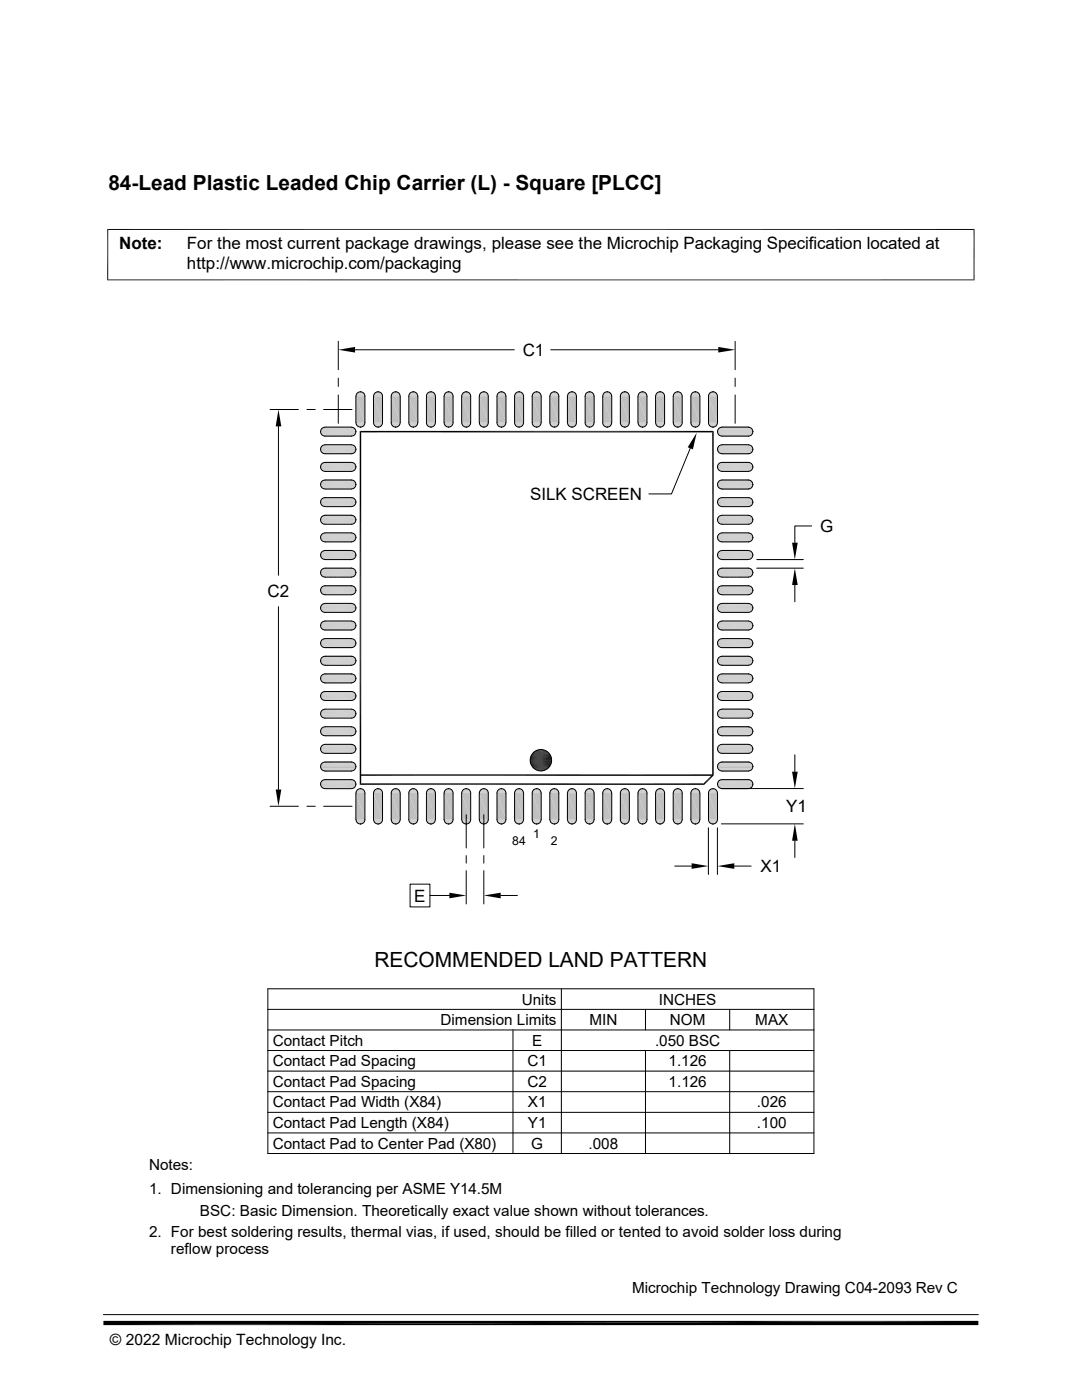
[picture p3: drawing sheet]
<svg xmlns="http://www.w3.org/2000/svg" width="216mm" height="279mm" viewBox="0 0 216 279" stroke-linecap="round" stroke-linejoin="round" font-family="sans-serif">
<defs><g id="words">
<text font-size="4.2" x="74.7" y="193">RECOMMENDED LAND PATTERN</text>
<text font-size="4.1" x="21.6" y="38">84-Lead Plastic Leaded Chip Carrier (L) - Square [PLCC]</text>
<g font-size="3.4">
<text x="23.8" y="49.8">Note:</text>
<text x="37.3" y="49.8">For the most current package drawings, please see the Microchip Packaging Specification located at</text>
<text x="37.3" y="53.6">http://www.microchip.com/packaging</text>
<text x="104.3" y="71">C1</text>
<text x="105.8" y="99.8">SILK SCREEN</text>
<text x="163.7" y="106.2">G</text>
<text x="53.4" y="119.1">C2</text>
<text x="156.8" y="162.1">Y1</text>
<text x="82.6" y="179.9">E</text>
<text x="151.7" y="174.1">X1</text>
</g>
<text font-size="3.1" x="21.9" y="268.4">© 2022 Microchip Technology Inc.</text>
<g font-size="3">
<text x="104.1" y="200.5">Units</text>
<text x="131.5" y="200.5">INCHES</text>
<text x="54.4" y="208.7">Contact Pitch</text>
<text x="87.9" y="204.6">Dimension Limits</text>
<text x="106.2" y="208.7">E</text>
<text x="117.6" y="204.6">MIN</text>
<text x="130.7" y="208.7">.050 BSC</text>
<text x="133.7" y="204.6">NOM</text>
<text x="150.7" y="204.6">MAX</text>
<text x="54.4" y="212.8">Contact Pad Spacing</text>
<text x="105.2" y="212.8">C1</text>
<text x="133.4" y="212.8">1.126</text>
<text x="54.4" y="221">Contact Pad Width (X84)</text>
<text x="54.4" y="216.9">Contact Pad Spacing</text>
<text x="105.2" y="216.9">C2</text>
<text x="105.3" y="221">X1</text>
<text x="133.4" y="216.9">1.126</text>
<text x="151" y="221">.026</text>
<text x="54.4" y="225.1">Contact Pad Length (X84)</text>
<text x="105.3" y="225.1">Y1</text>
<text x="151" y="225.1">.100</text>
<text x="29.7" y="233.5">Notes:</text>
<text x="54.4" y="229.2">Contact Pad to Center Pad (X80)</text>
<text x="106" y="229.2">G</text>
<text x="117.4" y="229.2">.008</text>
<text x="29.7" y="238.3">1. Dimensioning and tolerancing per ASME Y14.5M</text>
<text x="39.9" y="242.6">BSC: Basic Dimension. Theoretically exact value shown without tolerances.</text>
<text x="29.7" y="246.8">2. For best soldering results, thermal vias, if used, should be filled or tented to avoid solder loss during</text>
<text x="34.1" y="250.3">reflow process</text>
<text x="126.1" y="258.1">Microchip Technology Drawing C04-2093 Rev C</text>
</g>
<g font-size="2.4">
<text x="106.4" y="167.2">1</text>
<text x="102.2" y="168.6">84</text>
<text x="109.9" y="168.6">2</text>
</g>
</g></defs>
<g fill="#c0c0c0">
<path d="M71.8 78.2h.3z"/>
<path d="M75.3 78.2h.3z"/>
<path d="M78.8 78.2h.3z"/>
<path d="M82.3 78.2h.3z"/>
<path d="M85.8 78.2h.3z"/>
<path d="M89.3 78.2h.4z"/>
<path d="M92.9 78.2h.3z"/>
<path d="M96.4 78.2h.3z"/>
<path d="M99.9 78.2h.3z"/>
<path d="M103.4 78.2h.3z"/>
<path d="M106.9 78.2h.4z"/>
<path d="M110.4 78.2h.4z"/>
<path d="M114 78.2h.3z"/>
<path d="M117.5 78.2h.3z"/>
<path d="M121 78.2h.3z"/>
<path d="M124.5 78.2h.3z"/>
<path d="M128 78.2h.4z"/>
<path d="M131.6 78.2h.2z"/>
<path d="M135.1 78.2h.3z"/>
<path d="M138.6 78.2h.3z"/>
<path d="M142.1 78.2h.3z"/>
<path d="M131.6 78.2h.3z"/>
<path d="M124.5 78.2h.4z"/>
<path d="M142 78.2h.6z"/>
<path d="M142.1 78.2h.5z"/>
<path d="M138.5 78.2h.5z"/>
<path d="M138.6 78.2h.4z"/>
<path d="M134.9 78.2h.6z"/>
<path d="M135.1 78.2h.4z"/>
<path d="M131.4 78.2h.6z"/>
<path d="M131.6 78.2h.4z"/>
<path d="M127.9 78.2h.6z"/>
<path d="M128 78.2h.5z"/>
<path d="M124.4 78.2h.6z"/>
<path d="M124.5 78.2h.5z"/>
<path d="M120.9 78.2h.6z"/>
<path d="M121 78.2h.5z"/>
<path d="M117.3 78.2h.6z"/>
<path d="M117.5 78.2h.4z"/>
<path d="M113.8 78.2h.6z"/>
<path d="M114 78.2h.4z"/>
<path d="M110.3 78.2h.6z"/>
<path d="M110.4 78.2h.5z"/>
<path d="M106.8 78.2h.6z"/>
<path d="M106.9 78.2h.5z"/>
<path d="M103.3 78.2h.6z"/>
<path d="M103.4 78.2h.5z"/>
<path d="M99.8 78.2h.6z"/>
<path d="M99.9 78.2h.5z"/>
<path d="M96.2 78.2h.7z"/>
<path d="M96.4 78.2h.5z"/>
<path d="M92.7 78.2h.6z"/>
<path d="M92.9 78.2h.4z"/>
<path d="M89.2 78.2h.6z"/>
<path d="M89.3 78.2h.5z"/>
<path d="M85.7 78.2h.6z"/>
<path d="M85.8 78.2h.5z"/>
<path d="M82.2 78.2h.6z"/>
<path d="M82.3 78.2h.5z"/>
<path d="M78.7 78.2h.6z"/>
<path d="M78.8 78.2h.5z"/>
<path d="M75.1 78.2h.6z"/>
<path d="M75.3 78.2h.4z"/>
<path d="M71.6 78.2h.6z"/>
<path d="M71.8 78.2h.4z"/>
<path d="M138.4 78.3h.7z"/>
<path d="M138.5 78.2l.6 .1z"/>
<path d="M131.4 78.2l.7 .1z"/>
<path d="M124.3 78.3h.7z"/>
<path d="M124.4 78.2l.6 .1z"/>
<path d="M117.3 78.2l.7 .1z"/>
<path d="M141.8 78.3h.9z"/>
<path d="M142 78.2l.7 .1z"/>
<path d="M138.3 78.3h.9z"/>
<path d="M138.4 78.3h.8z"/>
<path d="M134.8 78.3h.9z"/>
<path d="M134.9 78.2l.8 .1z"/>
<path d="M131.3 78.3h.9z"/>
<path d="M131.4 78.3h.8z"/>
<path d="M127.7 78.3h1z"/>
<path d="M127.9 78.2l.8 .1z"/>
<path d="M124.2 78.3h.9z"/>
<path d="M124.3 78.3h.8z"/>
<path d="M120.7 78.3h.9z"/>
<path d="M120.9 78.2l.7 .1z"/>
<path d="M117.2 78.3h.9z"/>
<path d="M117.3 78.3h.8z"/>
<path d="M113.7 78.3h.9z"/>
<path d="M113.8 78.2l.8 .1z"/>
<path d="M110.2 78.3h.9z"/>
<path d="M110.3 78.2l.8 .1z"/>
<path d="M106.6 78.3h.9z"/>
<path d="M106.8 78.2l.7 .1z"/>
<path d="M103.1 78.3h.9z"/>
<path d="M103.3 78.2l.7 .1z"/>
<path d="M99.6 78.3h.9z"/>
<path d="M99.8 78.2l.7 .1z"/>
<path d="M96.1 78.3h.9z"/>
<path d="M96.2 78.2l.8 .1z"/>
<path d="M92.6 78.3h.9z"/>
<path d="M92.7 78.2l.8 .1z"/>
<path d="M89 78.3h1z"/>
<path d="M89.2 78.2l.8 .1z"/>
<path d="M85.5 78.3h.9z"/>
<path d="M85.7 78.2l.7 .1z"/>
<path d="M82 78.3h.9z"/>
<path d="M82.2 78.2l.7 .1z"/>
<path d="M78.5 78.3h.9z"/>
<path d="M78.7 78.2l.7 .1z"/>
<path d="M75 78.3h.9z"/>
<path d="M75.1 78.2l.8 .1z"/>
<path d="M71.5 78.3h.9z"/>
<path d="M71.6 78.2l.8 .1z"/>
<path d="M138.3 78.3h1z"/>
<path d="M124.2 78.3h1z"/>
<path d="M117.2 78.3h1z"/>
<path d="M141.7 78.4h1.2z"/>
<path d="M141.8 78.3l1.1 .1z"/>
<path d="M138.2 78.4h1.1z"/>
<path d="M138.3 78.3l1 .1z"/>
<path d="M134.7 78.4h1.1z"/>
<path d="M134.8 78.3l1 .1z"/>
<path d="M131.1 78.4h1.2z"/>
<path d="M131.2 78.3l1.1 .1z"/>
<path d="M127.6 78.4h1.2z"/>
<path d="M127.7 78.3l1.1 .1z"/>
<path d="M124.1 78.4h1.1z"/>
<path d="M124.2 78.3l1 .1z"/>
<path d="M120.6 78.4h1.2z"/>
<path d="M120.7 78.3l1.1 .1z"/>
<path d="M117.1 78.4h1.1z"/>
<path d="M117.2 78.3l1 .1z"/>
<path d="M113.6 78.4h1.1z"/>
<path d="M113.7 78.3l1 .1z"/>
<path d="M110 78.4h1.2z"/>
<path d="M110.2 78.3l1 .1z"/>
<path d="M106.5 78.4h1.2z"/>
<path d="M106.6 78.3l1.1 .1z"/>
<path d="M103 78.4h1.2z"/>
<path d="M103.1 78.3l1.1 .1z"/>
<path d="M99.5 78.4h1.1z"/>
<path d="M99.6 78.3l1 .1z"/>
<path d="M96 78.4h1.1z"/>
<path d="M96.1 78.3l1 .1z"/>
<path d="M92.4 78.4h1.2z"/>
<path d="M92.6 78.3l1 .1z"/>
<path d="M88.9 78.4h1.2z"/>
<path d="M89 78.3l1.1 .1z"/>
<path d="M85.4 78.4h1.2z"/>
<path d="M85.5 78.3l1.1 .1z"/>
<path d="M81.9 78.4h1.2z"/>
<path d="M82 78.3l1.1 .1z"/>
<path d="M78.4 78.4h1.1z"/>
<path d="M78.5 78.3l1 .1z"/>
<path d="M74.9 78.4h1.1z"/>
<path d="M75 78.3l1 .1z"/>
<path d="M71.3 78.4h1.2z"/>
<path d="M71.5 78.3l1 .1z"/>
<path d="M138.2 78.4h1.2z"/>
<path d="M131.1 78.4h1.3z"/>
<path d="M124.1 78.4h1.2z"/>
<path d="M117.1 78.4h1.2z"/>
<path d="M141.7 78.4l1.3 .1h-1.4z"/>
<path d="M141.7 78.4h1.2l.1 .1z"/>
<path d="M138.1 78.4l1.3 .1z"/>
<path d="M134.7 78.4l1.2 .1h-1.4z"/>
<path d="M134.7 78.4h1.1l.1 .1z"/>
<path d="M131.1 78.4l1.3 .1z"/>
<path d="M127.6 78.4l1.3 .1h-1.4z"/>
<path d="M127.6 78.4h1.2l.1 .1z"/>
<path d="M124.1 78.4l1.3 .1z"/>
<path d="M120.6 78.4l1.3 .1h-1.4z"/>
<path d="M120.6 78.4h1.2l.1 .1z"/>
<path d="M117 78.4l1.3 .1z"/>
<path d="M113.6 78.4l1.2 .1h-1.4z"/>
<path d="M113.6 78.4h1.1l.1 .1z"/>
<path d="M110 78.4l1.3 .1h-1.4z"/>
<path d="M110 78.4h1.2l.1 .1z"/>
<path d="M106.5 78.4l1.3 .1h-1.4z"/>
<path d="M106.5 78.4h1.2l.1 .1z"/>
<path d="M103 78.4l1.3 .1h-1.4z"/>
<path d="M103 78.4h1.2l.1 .1z"/>
<path d="M99.5 78.4l1.3 .1h-1.4z"/>
<path d="M99.5 78.4h1.1l.2 .1z"/>
<path d="M96 78.4l1.2 .1h-1.4z"/>
<path d="M96 78.4h1.1l.1 .1z"/>
<path d="M92.4 78.4l1.3 .1h-1.4z"/>
<path d="M92.4 78.4h1.2l.1 .1z"/>
<path d="M88.9 78.4l1.3 .1h-1.4z"/>
<path d="M88.9 78.4h1.2l.1 .1z"/>
<path d="M85.4 78.4l1.3 .1h-1.4z"/>
<path d="M85.4 78.4h1.2l.1 .1z"/>
<path d="M81.9 78.4l1.3 .1h-1.4z"/>
<path d="M81.9 78.4h1.2l.1 .1z"/>
<path d="M78.4 78.4l1.3 .1h-1.4z"/>
<path d="M78.4 78.4h1.1l.2 .1z"/>
<path d="M74.9 78.4l1.2 .1h-1.4z"/>
<path d="M74.9 78.4h1.1l.1 .1z"/>
<path d="M71.3 78.4l1.3 .1h-1.4z"/>
<path d="M71.3 78.4h1.2l.1 .1z"/>
<path d="M138.1 78.5l1.4 .1z"/>
<path d="M131 78.5l1.5 .1z"/>
<path d="M124 78.5l1.4 .1z"/>
<path d="M116.9 78.5l1.5 .1z"/>
<path d="M141.6 78.5l1.4 .1h-1.5z"/>
<path d="M141.6 78.5h1.4v.1z"/>
<path d="M138 78.6h1.5z"/>
<path d="M134.5 78.5l1.5 .1h-1.5z"/>
<path d="M134.5 78.5h1.4l.1 .1z"/>
<path d="M131 78.6h1.5z"/>
<path d="M127.5 78.5l1.5 .1h-1.6z"/>
<path d="M127.5 78.5h1.4l.1 .1z"/>
<path d="M123.9 78.6h1.6z"/>
<path d="M120.5 78.5l1.4 .1h-1.5z"/>
<path d="M120.5 78.5h1.4v.1z"/>
<path d="M116.9 78.6h1.5z"/>
<path d="M113.4 78.5l1.5 .1h-1.6z"/>
<path d="M113.4 78.5h1.4l.1 .1z"/>
<path d="M109.9 78.5l1.5 .1h-1.6z"/>
<path d="M109.9 78.5h1.4l.1 .1z"/>
<path d="M106.4 78.5l1.5 .1h-1.6z"/>
<path d="M106.4 78.5h1.4l.1 .1z"/>
<path d="M102.9 78.5l1.5 .1h-1.6z"/>
<path d="M102.9 78.5h1.4l.1 .1z"/>
<path d="M99.4 78.5l1.4 .1h-1.5z"/>
<path d="M99.4 78.5h1.4v.1z"/>
<path d="M95.8 78.5l1.5 .1h-1.5z"/>
<path d="M95.8 78.5h1.4l.1 .1z"/>
<path d="M92.3 78.5l1.5 .1h-1.6z"/>
<path d="M92.3 78.5h1.4l.1 .1z"/>
<path d="M88.8 78.5l1.5 .1h-1.6z"/>
<path d="M88.8 78.5h1.4l.1 .1z"/>
<path d="M85.3 78.5l1.5 .1h-1.6z"/>
<path d="M85.3 78.5h1.4l.1 .1z"/>
<path d="M81.8 78.5l1.4 .1h-1.5z"/>
<path d="M81.8 78.5h1.4v.1z"/>
<path d="M78.3 78.5l1.4 .1h-1.5z"/>
<path d="M78.3 78.5h1.4v.1z"/>
<path d="M74.7 78.5l1.5 .1h-1.5z"/>
<path d="M74.7 78.5h1.4l.1 .1z"/>
<path d="M71.2 78.5l1.5 .1h-1.6z"/>
<path d="M71.2 78.5h1.4l.1 .1z"/>
<path d="M138 78.6l1.6 .1h-1.7z"/>
<path d="M138 78.6h1.5l.1 .1z"/>
<path d="M130.9 78.6l1.6 .1h-1.6z"/>
<path d="M130.9 78.6h1.6v.1z"/>
<path d="M123.9 78.6l1.6 .1h-1.7z"/>
<path d="M123.9 78.6h1.6v.1z"/>
<path d="M116.9 78.6l1.6 .1h-1.7z"/>
<path d="M116.9 78.6h1.5l.1 .1z"/>
<path d="M141.5 78.6l1.6 .2h-1.7z"/>
<path d="M141.5 78.6h1.5l.1 .2z"/>
<path d="M137.9 78.7l1.7 .1z"/>
<path d="M134.5 78.6l1.6 .2h-1.7z"/>
<path d="M134.5 78.6h1.5l.1 .2z"/>
<path d="M130.9 78.7l1.7 .1z"/>
<path d="M127.4 78.6l1.7 .2h-1.7z"/>
<path d="M127.4 78.6h1.6l.1 .2z"/>
<path d="M123.8 78.7l1.7 .1z"/>
<path d="M120.4 78.6l1.6 .2h-1.7z"/>
<path d="M120.4 78.6h1.5l.1 .2z"/>
<path d="M116.8 78.7l1.7 .1z"/>
<path d="M113.3 78.6l1.7 .2h-1.7z"/>
<path d="M113.3 78.6h1.6l.1 .2z"/>
<path d="M109.8 78.6l1.7 .2h-1.7z"/>
<path d="M109.8 78.6h1.6l.1 .2z"/>
<path d="M106.3 78.6l1.6 .2h-1.6z"/>
<path d="M106.3 78.6h1.6v.2z"/>
<path d="M102.8 78.6l1.6 .2h-1.7z"/>
<path d="M102.8 78.6h1.6v.2z"/>
<path d="M99.3 78.6l1.6 .2h-1.7z"/>
<path d="M99.3 78.6h1.5l.1 .2z"/>
<path d="M95.8 78.6l1.6 .2h-1.7z"/>
<path d="M95.8 78.6h1.5l.1 .2z"/>
<path d="M92.2 78.6l1.7 .2h-1.7z"/>
<path d="M92.2 78.6h1.6l.1 .2z"/>
<path d="M88.7 78.6l1.7 .2h-1.7z"/>
<path d="M88.7 78.6h1.6l.1 .2z"/>
<path d="M85.2 78.6l1.6 .2h-1.7z"/>
<path d="M85.2 78.6h1.6v.2z"/>
<path d="M81.7 78.6l1.6 .2h-1.7z"/>
<path d="M81.7 78.6h1.5l.1 .2z"/>
<path d="M78.2 78.6l1.6 .2h-1.7z"/>
<path d="M78.2 78.6h1.5l.1 .2z"/>
<path d="M74.7 78.6l1.6 .2h-1.7z"/>
<path d="M74.7 78.6h1.5l.1 .2z"/>
<path d="M71.1 78.6l1.7 .2h-1.7z"/>
<path d="M71.1 78.6h1.6l.1 .2z"/>
<path d="M137.9 78.8l1.7 .1h-1.7z"/>
<path d="M137.9 78.8h1.7v.1z"/>
<path d="M130.9 78.8l1.7 .1h-1.8z"/>
<path d="M130.9 78.8h1.7v.1z"/>
<path d="M123.8 78.8l1.8 .1h-1.8z"/>
<path d="M123.8 78.8h1.7l.1 .1z"/>
<path d="M116.8 78.8l1.7 .1h-1.7z"/>
<path d="M116.8 78.8h1.7v.1z"/>
<path d="M141.4 78.8l1.8 .1h-1.8z"/>
<path d="M141.4 78.8h1.7l.1 .1z"/>
<path d="M137.9 78.9h1.7z"/>
<path d="M134.4 78.8l1.7 .1h-1.8z"/>
<path d="M134.4 78.8h1.7v.1z"/>
<path d="M130.8 78.9h1.8z"/>
<path d="M127.4 78.8l1.7 .1h-1.8z"/>
<path d="M127.4 78.8h1.7v.1z"/>
<path d="M123.8 78.9h1.8z"/>
<path d="M120.3 78.8l1.7 .1h-1.7z"/>
<path d="M120.3 78.8h1.7v.1z"/>
<path d="M116.8 78.9h1.7z"/>
<path d="M113.3 78.8l1.7 .1h-1.8z"/>
<path d="M113.3 78.8h1.7v.1z"/>
<path d="M109.8 78.8l1.7 .1h-1.8z"/>
<path d="M109.8 78.8h1.7v.1z"/>
<path d="M106.3 78.8l1.7 .1h-1.8z"/>
<path d="M106.3 78.8h1.6l.1 .1z"/>
<path d="M102.7 78.8l1.8 .1h-1.8z"/>
<path d="M102.7 78.8h1.7l.1 .1z"/>
<path d="M99.2 78.8l1.7 .1h-1.7z"/>
<path d="M99.2 78.8h1.7v.1z"/>
<path d="M95.7 78.8l1.7 .1h-1.7z"/>
<path d="M95.7 78.8h1.7v.1z"/>
<path d="M92.2 78.8l1.7 .1h-1.8z"/>
<path d="M92.2 78.8h1.7v.1z"/>
<path d="M88.7 78.8l1.7 .1h-1.8z"/>
<path d="M88.7 78.8h1.7v.1z"/>
<path d="M85.1 78.8l1.8 .1h-1.8z"/>
<path d="M85.1 78.8h1.7l.1 .1z"/>
<path d="M81.6 78.8l1.8 .1h-1.8z"/>
<path d="M81.6 78.8h1.7l.1 .1z"/>
<path d="M78.1 78.8l1.7 .1h-1.7z"/>
<path d="M78.1 78.8h1.7v.1z"/>
<path d="M74.6 78.8l1.7 .1h-1.8z"/>
<path d="M74.6 78.8h1.7v.1z"/>
<path d="M71.1 78.8l1.7 .1h-1.8z"/>
<path d="M71.1 78.8h1.7v.1z"/>
<path d="M141.4 78.9l1.8 .2h-1.8z"/>
<path d="M141.4 78.9h1.8v.2z"/>
<path d="M137.9 78.9l1.8 .2h-1.8z"/>
<path d="M137.9 78.9h1.7l.1 .2z"/>
<path d="M134.3 78.9l1.8 .2h-1.8z"/>
<path d="M134.3 78.9h1.8v.2z"/>
<path d="M130.8 78.9l1.8 .2h-1.8z"/>
<path d="M130.8 78.9h1.8v.2z"/>
<path d="M127.3 78.9l1.8 .2h-1.8z"/>
<path d="M127.3 78.9h1.8v.2z"/>
<path d="M123.8 78.9l1.8 .2h-1.8z"/>
<path d="M123.8 78.9h1.8v.2z"/>
<path d="M120.3 78.9l1.8 .2h-1.8z"/>
<path d="M120.3 78.9h1.7l.1 .2z"/>
<path d="M116.8 78.9l1.8 .2h-1.8z"/>
<path d="M116.8 78.9h1.7l.1 .2z"/>
<path d="M113.2 78.9l1.8 .2h-1.8z"/>
<path d="M113.2 78.9h1.8v.2z"/>
<path d="M109.7 78.9l1.8 .2h-1.8z"/>
<path d="M109.7 78.9h1.8v.2z"/>
<path d="M106.2 78.9l1.8 .2h-1.8z"/>
<path d="M106.2 78.9h1.8v.2z"/>
<path d="M102.7 78.9l1.8 .2h-1.8z"/>
<path d="M102.7 78.9h1.8v.2z"/>
<path d="M99.2 78.9l1.8 .2h-1.8z"/>
<path d="M99.2 78.9h1.7l.1 .2z"/>
<path d="M95.7 78.9l1.7 .2h-1.8z"/>
<path d="M95.7 78.9h1.7v.2z"/>
<path d="M92.1 78.9l1.8 .2h-1.8z"/>
<path d="M92.1 78.9h1.8v.2z"/>
<path d="M88.6 78.9l1.8 .2h-1.8z"/>
<path d="M88.6 78.9h1.8v.2z"/>
<path d="M85.1 78.9l1.8 .2h-1.8z"/>
<path d="M85.1 78.9h1.8v.2z"/>
<path d="M81.6 78.9l1.8 .2h-1.8z"/>
<path d="M81.6 78.9h1.8v.2z"/>
<path d="M78.1 78.9l1.8 .2h-1.8z"/>
<path d="M78.1 78.9h1.7l.1 .2z"/>
<path d="M74.5 78.9l1.8 .2h-1.8z"/>
<path d="M74.5 78.9h1.8v.2z"/>
<path d="M71 78.9l1.8 .2h-1.8z"/>
<path d="M71 78.9h1.8v.2z"/>
<path d="M141.4 79.1l1.8 5.2h-1.8z"/>
<path d="M141.4 79.1h1.8v5.2z"/>
<path d="M137.9 79.1l1.8 5.2h-1.8z"/>
<path d="M137.9 79.1h1.8v5.2z"/>
<path d="M134.3 79.1l1.8 5.2h-1.8z"/>
<path d="M134.3 79.1h1.8v5.2z"/>
<path d="M130.8 79.1l1.8 5.2h-1.8z"/>
<path d="M130.8 79.1h1.8v5.2z"/>
<path d="M127.3 79.1l1.8 5.2h-1.8z"/>
<path d="M127.3 79.1h1.8v5.2z"/>
<path d="M123.8 79.1l1.8 5.2h-1.8z"/>
<path d="M123.8 79.1h1.8v5.2z"/>
<path d="M120.3 79.1l1.8 5.2h-1.8z"/>
<path d="M120.3 79.1h1.8v5.2z"/>
<path d="M116.8 79.1l1.8 5.2h-1.8z"/>
<path d="M116.8 79.1h1.8v5.2z"/>
<path d="M113.2 79.1l1.8 5.2h-1.8z"/>
<path d="M113.2 79.1h1.8v5.2z"/>
<path d="M109.7 79.1l1.8 5.2h-1.8z"/>
<path d="M109.7 79.1h1.8v5.2z"/>
<path d="M106.2 79.1l1.8 5.2h-1.8z"/>
<path d="M106.2 79.1h1.8v5.2z"/>
<path d="M102.7 79.1l1.8 5.2h-1.8z"/>
<path d="M102.7 79.1h1.8v5.2z"/>
<path d="M99.2 79.1l1.8 5.2h-1.8z"/>
<path d="M99.2 79.1h1.8v5.2z"/>
<path d="M95.6 79.1l1.8 5.2h-1.8z"/>
<path d="M95.6 79.1h1.8v5.2z"/>
<path d="M92.1 79.1l1.8 5.2h-1.8z"/>
<path d="M92.1 79.1h1.8v5.2z"/>
<path d="M88.6 79.1l1.8 5.2h-1.8z"/>
<path d="M88.6 79.1h1.8v5.2z"/>
<path d="M85.1 79.1l1.8 5.2h-1.8z"/>
<path d="M85.1 79.1h1.8v5.2z"/>
<path d="M81.6 79.1l1.8 5.2h-1.8z"/>
<path d="M81.6 79.1h1.8v5.2z"/>
<path d="M78.1 79.1l1.8 5.2h-1.8z"/>
<path d="M78.1 79.1h1.8v5.2z"/>
<path d="M74.5 79.1l1.8 5.2h-1.8z"/>
<path d="M74.5 79.1h1.8v5.2z"/>
<path d="M71 79.1l1.8 5.2h-1.8z"/>
<path d="M71 79.1h1.8v5.2z"/>
<path d="M141.4 84.3l1.8 .2h-1.8z"/>
<path d="M141.4 84.3h1.8v.2z"/>
<path d="M137.9 84.3l1.7 .2h-1.7z"/>
<path d="M137.9 84.3h1.8l-.1 .2z"/>
<path d="M134.3 84.3l1.8 .2h-1.8z"/>
<path d="M134.3 84.3h1.8v.2z"/>
<path d="M130.8 84.3l1.8 .2h-1.8z"/>
<path d="M130.8 84.3h1.8v.2z"/>
<path d="M127.3 84.3l1.8 .2h-1.8z"/>
<path d="M127.3 84.3h1.8v.2z"/>
<path d="M123.8 84.3l1.8 .2h-1.8z"/>
<path d="M123.8 84.3h1.8v.2z"/>
<path d="M120.3 84.3l1.7 .2h-1.7z"/>
<path d="M120.3 84.3h1.8l-.1 .2z"/>
<path d="M116.8 84.3l1.7 .2h-1.7z"/>
<path d="M116.8 84.3h1.8l-.1 .2z"/>
<path d="M113.2 84.3l1.8 .2h-1.8z"/>
<path d="M113.2 84.3h1.8v.2z"/>
<path d="M109.7 84.3l1.8 .2h-1.8z"/>
<path d="M109.7 84.3h1.8v.2z"/>
<path d="M106.2 84.3l1.8 .2h-1.8z"/>
<path d="M106.2 84.3h1.8v.2z"/>
<path d="M102.7 84.3l1.8 .2h-1.8z"/>
<path d="M102.7 84.3h1.8v.2z"/>
<path d="M99.2 84.3l1.7 .2h-1.7z"/>
<path d="M99.2 84.3h1.8l-.1 .2z"/>
<path d="M95.6 84.3l1.8 .2h-1.7z"/>
<path d="M95.6 84.3h1.8v.2z"/>
<path d="M92.1 84.3l1.8 .2h-1.8z"/>
<path d="M92.1 84.3h1.8v.2z"/>
<path d="M88.6 84.3l1.8 .2h-1.8z"/>
<path d="M88.6 84.3h1.8v.2z"/>
<path d="M85.1 84.3l1.8 .2h-1.8z"/>
<path d="M85.1 84.3h1.8v.2z"/>
<path d="M81.6 84.3l1.8 .2h-1.8z"/>
<path d="M81.6 84.3h1.8v.2z"/>
<path d="M78.1 84.3l1.7 .2h-1.7z"/>
<path d="M78.1 84.3h1.8l-.1 .2z"/>
<path d="M74.5 84.3l1.8 .2h-1.8z"/>
<path d="M74.5 84.3h1.8v.2z"/>
<path d="M71 84.3l1.8 .2h-1.8z"/>
<path d="M71 84.3h1.8v.2z"/>
<path d="M141.4 84.5h1.8z"/>
<path d="M134.3 84.5h1.8z"/>
<path d="M127.3 84.5h1.8z"/>
<path d="M120.3 84.5h1.7z"/>
<path d="M141.4 84.5l1.7 .1h-1.7z"/>
<path d="M141.4 84.5h1.8l-.1 .1z"/>
<path d="M137.9 84.5l1.7 .1h-1.7z"/>
<path d="M137.9 84.5h1.7v.1z"/>
<path d="M134.3 84.5l1.8 .1h-1.7z"/>
<path d="M134.3 84.5h1.8v.1z"/>
<path d="M130.8 84.5l1.8 .1h-1.7z"/>
<path d="M130.8 84.5h1.8v.1z"/>
<path d="M127.3 84.5l1.8 .1h-1.7z"/>
<path d="M127.3 84.5h1.8v.1z"/>
<path d="M123.8 84.5l1.7 .1h-1.7z"/>
<path d="M123.8 84.5h1.8l-.1 .1z"/>
<path d="M120.3 84.5l1.7 .1h-1.7z"/>
<path d="M120.3 84.5h1.7v.1z"/>
<path d="M116.8 84.5l1.7 .1h-1.7z"/>
<path d="M116.8 84.5h1.7v.1z"/>
<path d="M113.2 84.5l1.8 .1h-1.7z"/>
<path d="M113.2 84.5h1.8v.1z"/>
<path d="M109.7 84.5l1.8 .1h-1.7z"/>
<path d="M109.7 84.5h1.8v.1z"/>
<path d="M106.2 84.5l1.7 .1h-1.6z"/>
<path d="M106.2 84.5h1.8l-.1 .1z"/>
<path d="M102.7 84.5l1.7 .1h-1.7z"/>
<path d="M102.7 84.5h1.8l-.1 .1z"/>
<path d="M99.2 84.5l1.7 .1h-1.7z"/>
<path d="M99.2 84.5h1.7v.1z"/>
<path d="M95.7 84.5l1.7 .1h-1.7z"/>
<path d="M95.7 84.5h1.7v.1z"/>
<path d="M92.1 84.5l1.8 .1h-1.7z"/>
<path d="M92.1 84.5h1.8v.1z"/>
<path d="M88.6 84.5l1.8 .1h-1.7z"/>
<path d="M88.6 84.5h1.8v.1z"/>
<path d="M85.1 84.5l1.7 .1h-1.7z"/>
<path d="M85.1 84.5h1.8l-.1 .1z"/>
<path d="M81.6 84.5l1.7 .1h-1.7z"/>
<path d="M81.6 84.5h1.8l-.1 .1z"/>
<path d="M78.1 84.5l1.7 .1h-1.7z"/>
<path d="M78.1 84.5h1.7v.1z"/>
<path d="M74.5 84.5l1.8 .1h-1.7z"/>
<path d="M74.5 84.5h1.8v.1z"/>
<path d="M71 84.5l1.8 .1h-1.7z"/>
<path d="M71 84.5h1.8v.1z"/>
<path d="M141.4 84.6l1.7 .1z"/>
<path d="M141.4 84.6h1.7z"/>
<path d="M134.4 84.6l1.7 .1z"/>
<path d="M134.4 84.6h1.7z"/>
<path d="M127.4 84.6l1.6 .1z"/>
<path d="M127.4 84.6h1.7z"/>
<path d="M120.3 84.6l1.7 .1z"/>
<path d="M120.3 84.6h1.7z"/>
<path d="M141.4 84.7l1.6 .1h-1.5z"/>
<path d="M141.4 84.7h1.7l-.1 .1z"/>
<path d="M137.9 84.6l1.6 .2h-1.5z"/>
<path d="M137.9 84.6h1.7l-.1 .2z"/>
<path d="M134.4 84.7l1.6 .1h-1.5z"/>
<path d="M134.4 84.7h1.7l-.1 .1z"/>
<path d="M130.9 84.6l1.6 .2h-1.6z"/>
<path d="M130.9 84.6h1.7l-.1 .2z"/>
<path d="M127.4 84.7l1.6 .1h-1.6z"/>
<path d="M127.4 84.7h1.6v.1z"/>
<path d="M123.8 84.6l1.7 .2h-1.6z"/>
<path d="M123.8 84.6h1.7v.2z"/>
<path d="M120.3 84.7l1.6 .1h-1.5z"/>
<path d="M120.3 84.7h1.7l-.1 .1z"/>
<path d="M116.8 84.6l1.6 .2h-1.5z"/>
<path d="M116.8 84.6h1.7l-.1 .2z"/>
<path d="M113.3 84.6l1.6 .2h-1.6z"/>
<path d="M113.3 84.6h1.7l-.1 .2z"/>
<path d="M109.8 84.6l1.6 .2h-1.6z"/>
<path d="M109.8 84.6h1.7l-.1 .2z"/>
<path d="M106.3 84.6l1.6 .2h-1.6z"/>
<path d="M106.3 84.6h1.6v.2z"/>
<path d="M102.7 84.6l1.7 .2h-1.6z"/>
<path d="M102.7 84.6h1.7v.2z"/>
<path d="M99.2 84.6l1.6 .2h-1.5z"/>
<path d="M99.2 84.6h1.7l-.1 .2z"/>
<path d="M95.7 84.6l1.6 .2h-1.5z"/>
<path d="M95.7 84.6h1.7l-.1 .2z"/>
<path d="M92.2 84.6l1.6 .2h-1.6z"/>
<path d="M92.2 84.6h1.7l-.1 .2z"/>
<path d="M88.7 84.6l1.6 .2h-1.6z"/>
<path d="M88.7 84.6h1.7l-.1 .2z"/>
<path d="M85.1 84.6l1.7 .2h-1.6z"/>
<path d="M85.1 84.6h1.7v.2z"/>
<path d="M81.6 84.6l1.6 .2h-1.5z"/>
<path d="M81.6 84.6h1.7l-.1 .2z"/>
<path d="M78.1 84.6l1.6 .2h-1.5z"/>
<path d="M78.1 84.6h1.7l-.1 .2z"/>
<path d="M74.6 84.6l1.6 .2h-1.5z"/>
<path d="M74.6 84.6h1.7l-.1 .2z"/>
<path d="M71.1 84.6l1.6 .2h-1.6z"/>
<path d="M71.1 84.6h1.7l-.1 .2z"/>
<path d="M141.5 84.8h1.5z"/>
<path d="M134.5 84.8h1.5z"/>
<path d="M127.4 84.8h1.5z"/>
<path d="M127.4 84.8h1.6z"/>
<path d="M120.4 84.8h1.5z"/>
<path d="M141.5 84.8l1.5 .1z"/>
<path d="M138 84.8l1.4 .1h-1.3z"/>
<path d="M138 84.8h1.5l-.1 .1z"/>
<path d="M134.5 84.8l1.4 .1z"/>
<path d="M130.9 84.8l1.5 .1h-1.4z"/>
<path d="M130.9 84.8h1.6l-.1 .1z"/>
<path d="M127.4 84.8l1.5 .1z"/>
<path d="M123.9 84.8l1.5 .1h-1.4z"/>
<path d="M123.9 84.8h1.6l-.1 .1z"/>
<path d="M120.4 84.8l1.5 .1z"/>
<path d="M116.9 84.8l1.4 .1h-1.4z"/>
<path d="M116.9 84.8h1.5l-.1 .1z"/>
<path d="M113.3 84.8l1.5 .1h-1.4z"/>
<path d="M113.3 84.8h1.6l-.1 .1z"/>
<path d="M109.8 84.8l1.5 .1h-1.4z"/>
<path d="M109.8 84.8h1.6l-.1 .1z"/>
<path d="M106.3 84.8l1.5 .1h-1.4z"/>
<path d="M106.3 84.8h1.6l-.1 .1z"/>
<path d="M102.8 84.8l1.5 .1h-1.4z"/>
<path d="M102.8 84.8h1.6l-.1 .1z"/>
<path d="M99.3 84.8l1.5 .1h-1.4z"/>
<path d="M99.3 84.8h1.5v.1z"/>
<path d="M95.8 84.8l1.4 .1h-1.4z"/>
<path d="M95.8 84.8h1.5l-.1 .1z"/>
<path d="M92.2 84.8l1.5 .1h-1.4z"/>
<path d="M92.2 84.8h1.6l-.1 .1z"/>
<path d="M88.7 84.8l1.5 .1h-1.4z"/>
<path d="M88.7 84.8h1.6l-.1 .1z"/>
<path d="M85.2 84.8l1.5 .1h-1.4z"/>
<path d="M85.2 84.8h1.6l-.1 .1z"/>
<path d="M81.7 84.8l1.5 .1h-1.4z"/>
<path d="M81.7 84.8h1.5v.1z"/>
<path d="M78.2 84.8l1.5 .1h-1.4z"/>
<path d="M78.2 84.8h1.5v.1z"/>
<path d="M74.7 84.8l1.4 .1h-1.4z"/>
<path d="M74.7 84.8h1.5l-.1 .1z"/>
<path d="M71.1 84.8l1.5 .1h-1.4z"/>
<path d="M71.1 84.8h1.6l-.1 .1z"/>
<path d="M141.6 84.9l1.3 .1z"/>
<path d="M141.6 84.9h1.4z"/>
<path d="M134.6 84.9l1.3 .1z"/>
<path d="M134.6 84.9h1.3z"/>
<path d="M127.5 84.9l1.3 .1z"/>
<path d="M127.5 84.9h1.4z"/>
<path d="M120.5 84.9l1.3 .1z"/>
<path d="M120.5 84.9h1.4z"/>
<path d="M141.6 85h1.3z"/>
<path d="M138.1 84.9l1.2 .1z"/>
<path d="M138.1 84.9h1.3l-.1 .1z"/>
<path d="M134.6 85h1.2z"/>
<path d="M134.6 85h1.3z"/>
<path d="M131 84.9l1.3 .1z"/>
<path d="M131 84.9h1.4l-.1 .1z"/>
<path d="M127.6 85h1.2z"/>
<path d="M124 84.9l1.3 .1z"/>
<path d="M124 84.9h1.4l-.1 .1z"/>
<path d="M120.5 85h1.3z"/>
<path d="M116.9 84.9l1.3 .1z"/>
<path d="M116.9 84.9h1.4l-.1 .1z"/>
<path d="M113.4 84.9l1.3 .1z"/>
<path d="M113.4 84.9h1.4l-.1 .1z"/>
<path d="M109.9 84.9l1.3 .1z"/>
<path d="M109.9 84.9h1.4l-.1 .1z"/>
<path d="M106.4 84.9l1.3 .1z"/>
<path d="M106.4 84.9h1.4l-.1 .1z"/>
<path d="M102.9 84.9l1.3 .1z"/>
<path d="M102.9 84.9h1.4l-.1 .1z"/>
<path d="M99.4 84.9l1.2 .1z"/>
<path d="M99.4 84.9h1.4l-.2 .1z"/>
<path d="M95.8 84.9l1.3 .1z"/>
<path d="M95.8 84.9h1.4l-.1 .1z"/>
<path d="M92.3 84.9l1.3 .1z"/>
<path d="M92.3 84.9h1.4l-.1 .1z"/>
<path d="M88.8 84.9l1.3 .1z"/>
<path d="M88.8 84.9h1.4l-.1 .1z"/>
<path d="M85.3 84.9l1.3 .1z"/>
<path d="M85.3 84.9h1.4l-.1 .1z"/>
<path d="M81.8 84.9l1.3 .1z"/>
<path d="M81.8 84.9h1.4l-.1 .1z"/>
<path d="M78.3 84.9l1.2 .1z"/>
<path d="M78.3 84.9h1.4l-.2 .1z"/>
<path d="M74.7 84.9l1.3 .1z"/>
<path d="M74.7 84.9h1.4l-.1 .1z"/>
<path d="M71.2 84.9l1.3 .1z"/>
<path d="M71.2 84.9h1.4l-.1 .1z"/>
<path d="M141.7 85l1.1 .1z"/>
<path d="M141.7 85h1.2z"/>
<path d="M134.7 85l1 .1z"/>
<path d="M134.7 85h1.1z"/>
<path d="M127.6 85l1.1 .1z"/>
<path d="M120.6 85l1.1 .1z"/>
<path d="M120.6 85h1.2z"/>
<path d="M141.8 85.1h.9z"/>
<path d="M141.8 85.1h1z"/>
<path d="M138.2 85l1 .1z"/>
<path d="M138.2 85h1.1z"/>
<path d="M134.7 85.1h1z"/>
<path d="M131.1 85l1.1 .1z"/>
<path d="M131.1 85h1.2z"/>
<path d="M127.7 85.1h1z"/>
<path d="M124.1 85l1 .1z"/>
<path d="M124.1 85h1.2z"/>
<path d="M120.7 85.1h.9z"/>
<path d="M120.7 85.1h1z"/>
<path d="M117.1 85l1 .1z"/>
<path d="M117.1 85h1.1z"/>
<path d="M113.6 85l1 .1z"/>
<path d="M113.6 85h1.1z"/>
<path d="M110 85l1.1 .1z"/>
<path d="M110 85h1.2z"/>
<path d="M106.5 85l1 .1z"/>
<path d="M106.5 85h1.2z"/>
<path d="M103 85l1 .1z"/>
<path d="M103 85h1.2z"/>
<path d="M99.5 85l1 .1z"/>
<path d="M99.5 85h1.1z"/>
<path d="M96 85l1 .1z"/>
<path d="M96 85h1.1z"/>
<path d="M92.4 85l1.1 .1z"/>
<path d="M92.4 85h1.2z"/>
<path d="M88.9 85l1.1 .1z"/>
<path d="M88.9 85h1.2z"/>
<path d="M85.4 85l1 .1z"/>
<path d="M85.4 85h1.2z"/>
<path d="M81.9 85l1 .1z"/>
<path d="M81.9 85h1.2z"/>
<path d="M78.4 85l1 .1z"/>
<path d="M78.4 85h1.1z"/>
<path d="M74.9 85l1 .1z"/>
<path d="M74.9 85h1.1z"/>
<path d="M71.3 85l1.1 .1z"/>
<path d="M71.3 85h1.2z"/>
<path d="M141.8 85.1l.8 .1z"/>
<path d="M134.8 85.1l.8 .1z"/>
<path d="M134.8 85.1h.9z"/>
<path d="M127.8 85.1l.7 .1z"/>
<path d="M127.8 85.1h.9z"/>
<path d="M120.7 85.1l.8 .1z"/>
<path d="M141.9 85.2h.7z"/>
<path d="M138.3 85.1l.8 .1z"/>
<path d="M138.3 85.1h.9z"/>
<path d="M134.9 85.2h.6z"/>
<path d="M134.9 85.2h.7z"/>
<path d="M131.3 85.1l.7 .1z"/>
<path d="M131.3 85.1h.9z"/>
<path d="M127.8 85.2h.7z"/>
<path d="M124.2 85.1l.8 .1z"/>
<path d="M124.2 85.1h.9z"/>
<path d="M120.8 85.2h.7z"/>
<path d="M117.2 85.1l.8 .1z"/>
<path d="M117.2 85.1h.9z"/>
<path d="M113.7 85.1l.7 .1z"/>
<path d="M113.7 85.1h.9z"/>
<path d="M110.2 85.1l.7 .1z"/>
<path d="M110.2 85.1h.9z"/>
<path d="M106.6 85.1l.8 .1z"/>
<path d="M106.6 85.1h.9z"/>
<path d="M103.1 85.1l.8 .1z"/>
<path d="M103.1 85.1h.9z"/>
<path d="M99.6 85.1l.8 .1z"/>
<path d="M99.6 85.1h.9z"/>
<path d="M96.1 85.1l.8 .1z"/>
<path d="M96.1 85.1h.9z"/>
<path d="M92.6 85.1l.7 .1z"/>
<path d="M92.6 85.1h.9z"/>
<path d="M89 85.1l.8 .1z"/>
<path d="M89 85.1h1z"/>
<path d="M85.5 85.1l.8 .1z"/>
<path d="M85.5 85.1h.9z"/>
<path d="M82 85.1l.8 .1z"/>
<path d="M82 85.1h.9z"/>
<path d="M78.5 85.1l.8 .1z"/>
<path d="M78.5 85.1h.9z"/>
<path d="M75 85.1l.7 .1z"/>
<path d="M75 85.1h.9z"/>
<path d="M71.5 85.1l.7 .1z"/>
<path d="M71.5 85.1h.9z"/>
<path d="M142 85.2h.4z"/>
<path d="M142 85.2h.6z"/>
<path d="M134.9 85.2h.5z"/>
<path d="M127.9 85.2h.5z"/>
<path d="M127.9 85.2h.6z"/>
<path d="M120.9 85.2h.4z"/>
<path d="M120.9 85.2h.6z"/>
<path d="M71.8 85.2h.3z"/>
<path d="M75.3 85.2h.3z"/>
<path d="M78.8 85.2h.3z"/>
<path d="M82.3 85.2h.3z"/>
<path d="M85.8 85.2h.3z"/>
<path d="M89.3 85.2h.4z"/>
<path d="M92.9 85.2h.3z"/>
<path d="M96.4 85.2h.3z"/>
<path d="M99.9 85.2h.3z"/>
<path d="M103.4 85.2h.3z"/>
<path d="M106.9 85.2h.4z"/>
<path d="M110.4 85.2h.4z"/>
<path d="M114 85.2h.3z"/>
<path d="M117.5 85.2h.3z"/>
<path d="M121 85.2h.3z"/>
<path d="M124.5 85.2h.3z"/>
<path d="M128.1 85.2h.3z"/>
<path d="M131.6 85.2h.3z"/>
<path d="M135.1 85.2h.3z"/>
<path d="M138.6 85.2h.3z"/>
<path d="M142.1 85.2h.3z"/>
<path d="M138.5 85.2h.4z"/>
<path d="M138.5 85.2h.6z"/>
<path d="M131.4 85.2h.5z"/>
<path d="M131.4 85.2h.6z"/>
<path d="M128 85.2h.4z"/>
<path d="M124.4 85.2h.4z"/>
<path d="M124.4 85.2h.6z"/>
<path d="M117.3 85.2h.5z"/>
<path d="M117.3 85.2h.7z"/>
<path d="M113.8 85.2h.5z"/>
<path d="M113.8 85.2h.6z"/>
<path d="M110.3 85.2h.5z"/>
<path d="M110.3 85.2h.6z"/>
<path d="M106.8 85.2h.5z"/>
<path d="M106.8 85.2h.6z"/>
<path d="M103.3 85.2h.4z"/>
<path d="M103.3 85.2h.6z"/>
<path d="M99.8 85.2h.4z"/>
<path d="M99.8 85.2h.6z"/>
<path d="M96.2 85.2h.5z"/>
<path d="M96.2 85.2h.7z"/>
<path d="M92.7 85.2h.5z"/>
<path d="M92.7 85.2h.6z"/>
<path d="M89.2 85.2h.5z"/>
<path d="M89.2 85.2h.6z"/>
<path d="M85.7 85.2h.4z"/>
<path d="M85.7 85.2h.6z"/>
<path d="M82.2 85.2h.4z"/>
<path d="M82.2 85.2h.6z"/>
<path d="M78.7 85.2h.4z"/>
<path d="M78.7 85.2h.6z"/>
<path d="M75.1 85.2h.5z"/>
<path d="M75.1 85.2h.6z"/>
<path d="M71.6 85.2h.5z"/>
<path d="M71.6 85.2h.6z"/>
</g>
<g fill="none" stroke="#c0c0c0" stroke-width=".2">
<path d="M64 85.9h7M64 89.4h7M64 93h7M64 96.5h7M64 100h7M64 86.1h7M64 86.2h7M64 86.4h7M64 89.6h7M64 89.7h7M64 89.9h7M64 93.1h7"/>
<path d="M64 93.2h7M64 93.4h7M64 96.6h7M64 96.8h7M64 96.9h7M64 85.8h7M64 89.3h7M64 92.8h7M64 96.3h7M64 99.9h7M64 86.5h7M64 90h7"/>
<path d="M64 93.6h7M64 97.1h7M64 99.8h7M64.1 86.7h6.8M64.1 90.2h6.8M64.1 93.7h6.8M64.1 97.2h6.8M64.1 85.6h6.8M64.1 89.2h6.8M64.1 92.7h6.8M64.1 96.2h6.8M64.1 99.7h6.8"/>
<path d="M64.2 99.6h6.6M64.2 86.8h6.6M64.2 90.3h6.6M64.2 93.8h6.6M64.2 97.3h6.6M64.2 85.5h6.6M64.2 89h6.6M64.2 92.6h6.6M64.2 96.1h6.6M64.2 99.5h6.6M64.3 86.9h6.4M64.3 90.4h6.4"/>
<path d="M64.3 93.9h6.4M64.3 97.4h6.4M64.3 85.4h6.4M64.3 88.9h6.4M64.3 92.4h6.4M64.3 96h6.4M64.3 99.5h6.4M64.4 87h6.2M64.4 90.5h6.2M64.4 94h6.2M64.4 97.5h6.2M64.4 85.3h6.2"/>
<path d="M64.4 88.8h6.2M64.4 92.4h6.2M64.4 95.9h6.2M64.4 99.4h6.2M64.5 99.4h6M64.5 85.3h5.9M64.5 88.8h5.9M64.5 92.3h5.9M64.5 95.8h5.9M64.5 87h5.9M64.5 90.5h5.9M64.5 94h5.9"/>
<path d="M64.5 97.6h5.9M64.7 99.3h5.6M64.7 85.2h5.6M64.7 88.8h5.6M64.7 95.8h5.6M64.7 87h5.6M64.7 94.1h5.6M143.2 89.4h7M143.2 93h7M143.2 96.5h7M143.2 100h7M143.2 86h7"/>
<path d="M143.2 86.1h7M143.2 86.2h7M143.2 89.6h7M143.2 89.7h7M143.2 93.1h7M143.2 93.2h7M143.2 96.6h7M143.2 96.8h7M143.2 85.9h7M143.2 86.3h7M143.2 86.4h7M143.2 89.8h7"/>
<path d="M143.2 89.9h7M143.2 93.3h7M143.2 93.4h7M143.2 96.9h7M143.2 85.8h7M143.2 89.3h7M143.2 92.8h7M143.2 96.3h7M143.2 99.8h7M143.2 86.5h7M143.2 90h7M143.2 90.1h7"/>
<path d="M143.2 93.5h7M143.2 93.6h7M143.2 97h7M143.2 97.1h7M143.2 85.7h7M143.3 89.2h6.8M143.3 92.7h6.8M143.3 96.2h6.8M143.3 99.7h6.8M143.3 85.7h6.8M143.3 86.6h6.8M143.3 90.1h6.8"/>
<path d="M143.3 93.7h6.8M143.3 97.2h6.8M143.3 85.6h6.8M143.3 86.7h6.8M143.3 90.2h6.8M143.4 89h6.6M143.4 92.6h6.6M143.4 96.1h6.6M143.4 99.6h6.6M143.4 85.5h6.6M143.4 86.8h6.6M143.4 90.3h6.6"/>
<path d="M143.4 93.8h6.6M143.4 97.3h6.6M143.4 97.4h6.6M143.5 86.9h6.4M143.5 90.4h6.4M143.5 93.9h6.4M143.5 97.4h6.4M143.5 88.9h6.4M143.5 92.4h6.4M143.5 96h6.4M143.5 99.5h6.4M143.5 85.4h6.4"/>
<path d="M143.6 85.4h6.2M143.6 86.9h6.2M143.6 90.4h6.2M143.6 93.9h6.2M143.6 97.5h6.2M143.6 88.8h6.2M143.6 92.4h6.2M143.6 95.9h6.2M143.6 99.4h6.2M143.6 87h6.2M143.6 90.5h6.2M143.6 94h6.2"/>
<path d="M143.7 85.3h6M143.7 87h6M143.7 94h6M143.8 90.5h5.8M143.8 97.6h5.8M143.8 88.8h5.8M143.8 92.3h5.8M143.8 95.8h5.8M143.8 99.3h5.8M143.9 85.3h5.6M143.9 87h5.6M143.9 94.1h5.6"/>
<path d="M143.9 88.8h5.6M143.9 95.8h5.6M143.9 99.3h5.6M64 103.5h7M64 107h7M64 110.5h7M64 114.1h7M64 117.6h7M64 100.1h7M64 100.3h7M64 100.4h7M64 103.6h7"/>
<path d="M64 103.7h7M64 103.8h7M64 104h7M64 107.2h7M64 107.3h7M64 107.5h7M64 110.7h7M64 110.8h7M64 111h7M64 114.2h7M64 114.4h7M64 114.5h7"/>
<path d="M64 117.7h7M64 117.9h7M64 118h7M64 106.9h7M64 110.4h7M64 113.9h7M64 117.4h7M64 103.4h7M64 100.6h7M64 104.1h7M64 107.6h7M64 111.1h7"/>
<path d="M64 114.7h7M64 118.2h7M64 103.3h7M64.1 100.7h6.8M64.1 104.2h6.8M64.1 107.8h6.8M64.1 111.3h6.8M64.1 114.8h6.8M64.1 118.3h6.8M64.1 106.7h6.8M64.1 110.3h6.8M64.1 113.8h6.8"/>
<path d="M64.1 117.3h6.8M64.1 103.3h6.8M64.1 103.2h6.8M64.2 103.1h6.6M64.2 100.8h6.6M64.2 104.4h6.6M64.2 107.9h6.6M64.2 111.4h6.6M64.2 114.9h6.6M64.2 118.4h6.6M64.2 106.6h6.6M64.2 110.1h6.6"/>
<path d="M64.2 113.7h6.6M64.2 117.2h6.6M64.3 100.9h6.4M64.3 104.5h6.4M64.3 108h6.4M64.3 111.5h6.4M64.3 115h6.4M64.3 118.5h6.4M64.3 106.5h6.4M64.3 110h6.4M64.3 113.5h6.4M64.3 117.1h6.4"/>
<path d="M64.3 103h6.4M64.4 103h6.2M64.4 101h6.2M64.4 104.5h6.2M64.4 108.1h6.2M64.4 111.6h6.2M64.4 115.1h6.2M64.4 118.6h6.2M64.4 106.4h6.2M64.4 110h6.2M64.4 113.5h6.2M64.4 117h6.2"/>
<path d="M64.4 102.9h6.2M64.5 106.4h5.9M64.5 109.9h5.9M64.5 113.4h5.9M64.5 116.9h5.9M64.5 102.9h5.9M64.5 101.1h5.9M64.5 104.6h5.9M64.5 108.1h5.9M64.5 111.6h5.9M64.5 115.1h5.9M64.5 118.7h5.9"/>
<path d="M64.7 106.4h5.6M64.7 109.9h5.6M64.7 116.9h5.6M64.7 101.1h5.6M64.7 108.1h5.6M64.7 115.2h5.6M143.2 103.5h7M143.2 107h7M143.2 110.5h7M143.2 114.1h7M143.2 117.6h7M143.2 100.1h7"/>
<path d="M143.2 100.3h7M143.2 100.4h7M143.2 103.7h7M143.2 103.8h7M143.2 104h7M143.2 107.2h7M143.2 107.3h7M143.2 107.5h7M143.2 110.7h7M143.2 110.8h7M143.2 111h7M143.2 114.2h7"/>
<path d="M143.2 114.4h7M143.2 114.5h7M143.2 117.7h7M143.2 117.9h7M143.2 118h7M143.2 100.6h7M143.2 104.1h7M143.2 107.6h7M143.2 111.1h7M143.2 114.7h7M143.2 118.2h7M143.2 103.3h7"/>
<path d="M143.2 106.9h7M143.2 110.4h7M143.2 113.9h7M143.2 117.4h7M143.3 103.2h6.8M143.3 106.7h6.8M143.3 110.3h6.8M143.3 113.8h6.8M143.3 117.3h6.8M143.3 100.7h6.8M143.3 104.2h6.8M143.3 107.8h6.8"/>
<path d="M143.3 111.3h6.8M143.3 114.8h6.8M143.3 118.3h6.8M143.4 103.1h6.6M143.4 106.6h6.6M143.4 110.1h6.6M143.4 113.7h6.6M143.4 117.2h6.6M143.4 100.8h6.6M143.4 104.4h6.6M143.4 107.9h6.6M143.4 111.4h6.6"/>
<path d="M143.4 114.9h6.6M143.4 118.4h6.6M143.5 100.9h6.4M143.5 104.5h6.4M143.5 108h6.4M143.5 111.5h6.4M143.5 115h6.4M143.5 118.5h6.4M143.5 103h6.4M143.5 106.5h6.4M143.5 110h6.4M143.5 113.5h6.4"/>
<path d="M143.5 117.1h6.4M143.6 102.9h6.2M143.6 106.4h6.2M143.6 110h6.2M143.6 113.5h6.2M143.6 117h6.2M143.6 101h6.2M143.6 104.5h6.2M143.6 108.1h6.2M143.6 111.6h6.2M143.6 115.1h6.2M143.6 118.6h6.2"/>
<path d="M143.8 101.1h5.8M143.8 104.6h5.8M143.8 108.1h5.8M143.8 111.6h5.8M143.8 115.1h5.8M143.8 118.7h5.8M143.8 102.9h5.8M143.8 106.4h5.8M143.8 109.9h5.8M143.8 113.4h5.8M143.8 116.9h5.8M143.9 106.4h5.6"/>
<path d="M143.9 109.9h5.6M143.9 116.9h5.6M143.9 101.1h5.6M143.9 108.1h5.6M143.9 115.2h5.6M64 121.1h7M64 124.6h7M64 128.1h7M64 131.6h7M64 135.1h7M64 138.7h7M64 121.2h7"/>
<path d="M64 121.4h7M64 121.5h7M64 124.8h7M64 124.9h7M64 125.1h7M64 128.3h7M64 128.4h7M64 128.6h7M64 131.7h7M64 131.8h7M64 131.9h7M64 132.1h7"/>
<path d="M64 135.2h7M64 135.3h7M64 135.5h7M64 135.6h7M64 138.8h7M64 139h7M64 139.1h7M64 120.9h7M64 124.4h7M64 128h7M64 138.6h7M64 121.7h7"/>
<path d="M64 125.2h7M64 128.7h7M64 132.2h7M64 135.7h7M64 139.3h7M64 131.5h7M64 135h7M64 138.5h7M64 135.8h7M64.1 121.8h6.8M64.1 125.3h6.8M64.1 128.9h6.8"/>
<path d="M64.1 132.4h6.8M64.1 135.9h6.8M64.1 139.4h6.8M64.1 120.8h6.8M64.1 124.3h6.8M64.1 127.8h6.8M64.1 131.4h6.8M64.1 134.9h6.8M64.1 138.4h6.8M64.1 131.3h6.8M64.2 122h6.6M64.2 125.5h6.6"/>
<path d="M64.2 129h6.6M64.2 132.5h6.6M64.2 136h6.6M64.2 139.5h6.6M64.2 120.7h6.6M64.2 124.2h6.6M64.2 127.7h6.6M64.2 131.3h6.6M64.2 134.8h6.6M64.2 138.3h6.6M64.2 131.2h6.5M64.2 134.7h6.5"/>
<path d="M64.2 138.2h6.5M64.3 131.1h6.4M64.3 134.7h6.4M64.3 138.2h6.4M64.3 122h6.4M64.3 125.6h6.4M64.3 129.1h6.4M64.3 132.6h6.4M64.3 136.1h6.4M64.3 139.6h6.4M64.3 120.6h6.4M64.3 124.1h6.4"/>
<path d="M64.3 127.6h6.4M64.3 131.1h6.3M64.3 134.6h6.3M64.3 138.1h6.3M64.4 122.1h6.2M64.4 125.7h6.2M64.4 129.2h6.2M64.4 132.7h6.2M64.4 136.2h6.2M64.4 139.7h6.2M64.4 120.5h6.2M64.4 124h6.2"/>
<path d="M64.4 127.5h6.2M64.4 131.1h6.2M64.4 134.6h6.2M64.4 138.1h6.2M64.5 134.5h6M64.5 136.2h6M64.5 120.5h5.9M64.5 124h5.9M64.5 127.5h5.9M64.5 122.2h5.9M64.5 125.7h5.9M64.5 129.2h5.9"/>
<path d="M64.5 132.7h5.9M64.5 139.8h5.9M64.6 131h5.8M64.6 138h5.8M64.7 134.5h5.6M64.7 136.3h5.6M64.7 120.4h5.6M64.7 127.5h5.6M64.7 122.2h5.6M64.7 129.2h5.6M64.7 132.8h5.6M143.2 121.1h7"/>
<path d="M143.2 124.6h7M143.2 128.1h7M143.2 135.2h7M143.2 138.7h7M143.2 131.8h7M143.2 121.2h7M143.2 121.4h7M143.2 121.5h7M143.2 124.8h7M143.2 124.9h7M143.2 125.1h7M143.2 128.3h7"/>
<path d="M143.2 128.4h7M143.2 128.6h7M143.2 131.9h7M143.2 135.3h7M143.2 135.5h7M143.2 135.6h7M143.2 138.8h7M143.2 139h7M143.2 139.1h7M143.2 131.6h7M143.2 131.7h7M143.2 132h7"/>
<path d="M143.2 132.1h7M143.2 121.7h7M143.2 125.2h7M143.2 128.7h7M143.2 135.8h7M143.2 139.3h7M143.2 120.9h7M143.2 124.4h7M143.2 128h7M143.2 135h7M143.2 138.5h7M143.2 132.2h7"/>
<path d="M143.2 132.3h7M143.2 131.5h7M143.3 120.8h6.8M143.3 124.3h6.8M143.3 127.8h6.8M143.3 134.9h6.8M143.3 138.4h6.8M143.3 131.4h6.8M143.3 121.8h6.8M143.3 125.3h6.8M143.3 128.9h6.8M143.3 132.3h6.8"/>
<path d="M143.3 135.9h6.8M143.3 139.4h6.8M143.3 131.3h6.8M143.3 132.4h6.8M143.4 120.7h6.6M143.4 124.2h6.6M143.4 127.7h6.6M143.4 134.8h6.6M143.4 138.3h6.6M143.4 131.3h6.6M143.4 122h6.6M143.4 125.5h6.6"/>
<path d="M143.4 129h6.6M143.4 132.5h6.6M143.4 136h6.6M143.4 139.5h6.6M143.4 131.2h6.6M143.5 122h6.4M143.5 125.6h6.4M143.5 129.1h6.4M143.5 132.6h6.4M143.5 136.1h6.4M143.5 139.6h6.4M143.5 120.6h6.4"/>
<path d="M143.5 124.1h6.4M143.5 127.6h6.4M143.5 134.7h6.4M143.5 138.2h6.4M143.5 131.1h6.4M143.6 131.1h6.2M143.6 132.6h6.2M143.6 120.5h6.2M143.6 124h6.2M143.6 127.5h6.2M143.6 134.6h6.2M143.6 138.1h6.2"/>
<path d="M143.6 122.1h6.2M143.6 125.7h6.2M143.6 129.2h6.2M143.6 132.7h6.2M143.6 136.2h6.2M143.6 139.7h6.2M143.8 122.2h5.8M143.8 125.7h5.8M143.8 129.2h5.8M143.8 132.7h5.8M143.8 136.2h5.8M143.8 139.8h5.8"/>
<path d="M143.8 120.5h5.8M143.8 124h5.8M143.8 127.5h5.8M143.8 134.5h5.8M143.8 138h5.8M143.8 131h5.8M143.9 120.4h5.6M143.9 127.5h5.6M143.9 134.5h5.6M143.9 122.2h5.6M143.9 129.2h5.6M143.9 136.3h5.6"/>
<path d="M143.9 132.8h5.6M64 142.2h7M64 145.7h7M64 149.2h7M64 152.7h7M64 156.3h7M64 142.3h7M64 142.5h7M64 142.7h7M64 145.9h7M64 146h7M64 146.2h7"/>
<path d="M64 149.3h7M64 149.4h7M64 149.5h7M64 149.7h7M64 152.9h7M64 153.1h7M64 153.2h7M64 156.4h7M64 156.6h7M64 156.7h7M64 145.6h7M64 152.6h7"/>
<path d="M64 149.1h7M64 156.2h7M64 142.8h7M64 146.3h7M64 149.8h7M64 153.3h7M64 156.9h7M64 156.1h7M64 153.4h7M64 142h7M64.1 142.9h6.8M64.1 146.5h6.8"/>
<path d="M64.1 150h6.8M64.1 153.4h6.8M64.1 157h6.8M64.1 145.4h6.8M64.1 152.5h6.8M64.1 149h6.8M64.1 156h6.8M64.1 141.9h6.8M64.1 148.9h6.8M64.1 153.5h6.8M64.2 143.1h6.6M64.2 146.6h6.6"/>
<path d="M64.2 150.1h6.6M64.2 153.6h6.6M64.2 157.1h6.6M64.2 145.3h6.6M64.2 152.3h6.6M64.2 148.9h6.6M64.2 155.9h6.6M64.2 141.7h6.6M64.2 148.8h6.5M64.2 155.8h6.5M64.3 148.7h6.4M64.3 155.8h6.4"/>
<path d="M64.3 143.2h6.4M64.3 146.7h6.4M64.3 150.2h6.4M64.3 153.7h6.4M64.3 157.2h6.4M64.3 145.2h6.4M64.3 152.2h6.4M64.3 148.7h6.3M64.3 155.7h6.3M64.3 141.6h6.3M64.4 153.7h6.2M64.4 143.2h6.2"/>
<path d="M64.4 146.8h6.2M64.4 150.3h6.2M64.4 153.8h6.2M64.4 157.3h6.2M64.4 145.1h6.2M64.4 152.2h6.2M64.4 148.7h6.2M64.4 155.7h6.2M64.5 148.6h6M64.5 155.6h6M64.5 141.6h6M64.5 145.1h5.9"/>
<path d="M64.5 152.1h5.9M64.5 143.3h5.9M64.5 146.8h5.9M64.5 150.3h5.9M64.5 153.8h5.9M64.5 157.4h5.9M64.7 141.5h5.6M64.7 148.6h5.6M64.7 155.6h5.6M64.7 143.3h5.6M64.7 150.3h5.6M64.7 153.9h5.6"/>
<path d="M64.7 157.4h5.6M143.2 142.3h7M143.2 145.9h7M143.2 149.4h7M143.2 152.9h7M143.2 156.4h7M143.2 142.5h7M143.2 142.7h7M143.2 146h7M143.2 149.5h7M143.2 149.7h7M143.2 153.1h7"/>
<path d="M143.2 156.6h7M143.2 156.7h7M143.2 142.2h7M143.2 145.7h7M143.2 149.2h7M143.2 152.7h7M143.2 156.3h7M143.2 145.8h7M143.2 146.1h7M143.2 146.2h7M143.2 149.3h7M143.2 152.8h7"/>
<path d="M143.2 153.2h7M143.2 142.8h7M143.2 149.8h7M143.2 156.9h7M143.2 142.1h7M143.2 145.6h7M143.2 146.3h7M143.2 149.1h7M143.2 153.3h7M143.2 153.4h7M143.2 156.2h7M143.2 142h7"/>
<path d="M143.2 145.5h7M143.2 152.6h7M143.2 156.1h7M143.3 141.9h6.8M143.3 145.5h6.8M143.3 149h6.8M143.3 152.5h6.8M143.3 156h6.8M143.3 142.9h6.8M143.3 146.4h6.8M143.3 150h6.8M143.3 153.4h6.8"/>
<path d="M143.3 157h6.8M143.3 145.4h6.8M143.3 148.9h6.8M143.3 152.4h6.8M143.3 146.5h6.8M143.3 153.5h6.8M143.4 141.8h6.6M143.4 145.3h6.6M143.4 148.9h6.6M143.4 152.4h6.6M143.4 155.9h6.6M143.4 143.1h6.6"/>
<path d="M143.4 146.5h6.6M143.4 150.1h6.6M143.4 153.6h6.6M143.4 157.1h6.6M143.4 148.8h6.6M143.4 152.3h6.6M143.4 155.8h6.6M143.4 146.6h6.6M143.5 143.2h6.4M143.5 146.7h6.4M143.5 150.2h6.4M143.5 153.7h6.4"/>
<path d="M143.5 157.2h6.4M143.5 141.7h6.4M143.5 145.2h6.4M143.5 148.7h6.4M143.5 152.3h6.4M143.5 155.8h6.4M143.6 141.7h6.2M143.6 145.2h6.2M143.6 148.7h6.2M143.6 152.2h6.2M143.6 155.7h6.2M143.6 146.7h6.2"/>
<path d="M143.6 153.7h6.2M143.6 141.6h6.2M143.6 145.1h6.2M143.6 143.2h6.2M143.6 150.3h6.2M143.6 153.8h6.2M143.6 157.3h6.2M143.7 141.6h6M143.7 148.6h6M143.7 155.6h6M143.8 143.3h5.8M143.8 146.8h5.8"/>
<path d="M143.8 150.3h5.8M143.8 153.8h5.8M143.8 157.4h5.8M143.8 145.1h5.8M143.8 152.1h5.8M143.9 141.5h5.6M143.9 148.6h5.6M143.9 155.6h5.6M143.9 143.3h5.6M143.9 150.3h5.6M143.9 157.4h5.6M143.9 153.9h5.6"/>
</g>
<g fill="#c0c0c0">
<path d="M71.8 157.4h.3z"/>
<path d="M75.3 157.4h.3z"/>
<path d="M78.8 157.4h.3z"/>
<path d="M82.3 157.4h.3z"/>
<path d="M85.8 157.4h.3z"/>
<path d="M89.3 157.4h.4z"/>
<path d="M92.9 157.4h.3z"/>
<path d="M96.4 157.4h.3z"/>
<path d="M99.9 157.4h.3z"/>
<path d="M103.4 157.4h.3z"/>
<path d="M106.9 157.4h.4z"/>
<path d="M110.4 157.4h.4z"/>
<path d="M114 157.4h.3z"/>
<path d="M117.5 157.4h.3z"/>
<path d="M121 157.4h.3z"/>
<path d="M124.5 157.4h.3z"/>
<path d="M128 157.4h.4z"/>
<path d="M131.6 157.4h.3z"/>
<path d="M135.1 157.4h.3z"/>
<path d="M138.6 157.4h.3z"/>
<path d="M142.1 157.4h.3z"/>
<path d="M131.5 157.4h.4z"/>
<path d="M142 157.4h.6z"/>
<path d="M142.1 157.4h.5z"/>
<path d="M138.5 157.4h.6z"/>
<path d="M138.6 157.4h.5z"/>
<path d="M134.9 157.4h.6z"/>
<path d="M135.1 157.4h.4z"/>
<path d="M131.4 157.4h.6z"/>
<path d="M131.5 157.4h.5z"/>
<path d="M127.9 157.4h.6z"/>
<path d="M128 157.4h.5z"/>
<path d="M124.4 157.4h.6z"/>
<path d="M124.5 157.4h.5z"/>
<path d="M120.9 157.4h.6z"/>
<path d="M121 157.4h.5z"/>
<path d="M117.3 157.4h.7z"/>
<path d="M117.5 157.4h.5z"/>
<path d="M113.8 157.4h.6z"/>
<path d="M114 157.4h.4z"/>
<path d="M110.3 157.4h.6z"/>
<path d="M110.4 157.4h.5z"/>
<path d="M106.8 157.4h.6z"/>
<path d="M106.9 157.4h.5z"/>
<path d="M103.3 157.4h.6z"/>
<path d="M103.4 157.4h.5z"/>
<path d="M99.8 157.4h.6z"/>
<path d="M99.9 157.4h.5z"/>
<path d="M96.2 157.4h.7z"/>
<path d="M96.4 157.4h.5z"/>
<path d="M92.7 157.4h.6z"/>
<path d="M92.9 157.4h.4z"/>
<path d="M89.2 157.4h.6z"/>
<path d="M89.3 157.4h.5z"/>
<path d="M85.7 157.4h.6z"/>
<path d="M85.8 157.4h.5z"/>
<path d="M82.2 157.4h.6z"/>
<path d="M82.3 157.4h.5z"/>
<path d="M78.7 157.4h.6z"/>
<path d="M78.8 157.4h.5z"/>
<path d="M75.1 157.4h.6z"/>
<path d="M75.3 157.4h.4z"/>
<path d="M71.6 157.4h.6z"/>
<path d="M71.8 157.4h.4z"/>
<path d="M141.9 157.5h.7z"/>
<path d="M142 157.4l.6 .1z"/>
<path d="M138.4 157.5h.7z"/>
<path d="M138.5 157.4l.6 .1z"/>
<path d="M134.9 157.5h.7z"/>
<path d="M134.9 157.4l.7 .1z"/>
<path d="M131.4 157.5h.7z"/>
<path d="M131.4 157.4l.7 .1z"/>
<path d="M124.3 157.5h.7z"/>
<path d="M124.4 157.4l.6 .1z"/>
<path d="M141.8 157.5h.9z"/>
<path d="M141.9 157.5h.8z"/>
<path d="M138.3 157.5h.9z"/>
<path d="M138.4 157.5h.8z"/>
<path d="M134.8 157.5h.9z"/>
<path d="M134.9 157.5h.8z"/>
<path d="M131.3 157.5h.9z"/>
<path d="M131.4 157.5h.8z"/>
<path d="M127.7 157.5h1z"/>
<path d="M127.9 157.4l.8 .1z"/>
<path d="M124.2 157.5h.9z"/>
<path d="M124.3 157.5h.8z"/>
<path d="M120.7 157.5h.9z"/>
<path d="M120.9 157.4l.7 .1z"/>
<path d="M117.2 157.5h.9z"/>
<path d="M117.3 157.4l.8 .1z"/>
<path d="M113.7 157.5h.9z"/>
<path d="M113.8 157.4l.8 .1z"/>
<path d="M110.2 157.5h.9z"/>
<path d="M110.3 157.4l.8 .1z"/>
<path d="M106.6 157.5h.9z"/>
<path d="M106.8 157.4l.7 .1z"/>
<path d="M103.1 157.5h.9z"/>
<path d="M103.3 157.4l.7 .1z"/>
<path d="M99.6 157.5h.9z"/>
<path d="M99.8 157.4l.7 .1z"/>
<path d="M96.1 157.5h.9z"/>
<path d="M96.2 157.4l.8 .1z"/>
<path d="M92.6 157.5h.9z"/>
<path d="M92.7 157.4l.8 .1z"/>
<path d="M89 157.5h1z"/>
<path d="M89.2 157.4l.8 .1z"/>
<path d="M85.5 157.5h.9z"/>
<path d="M85.7 157.4l.7 .1z"/>
<path d="M82 157.5h.9z"/>
<path d="M82.2 157.4l.7 .1z"/>
<path d="M78.5 157.5h.9z"/>
<path d="M78.7 157.4l.7 .1z"/>
<path d="M75 157.5h.9z"/>
<path d="M75.1 157.4l.8 .1z"/>
<path d="M71.5 157.5h.9z"/>
<path d="M71.6 157.4l.8 .1z"/>
<path d="M141.8 157.5h1z"/>
<path d="M138.2 157.5h1z"/>
<path d="M134.7 157.5h1z"/>
<path d="M131.2 157.5h1z"/>
<path d="M124.2 157.5h1z"/>
<path d="M141.7 157.6h1.2z"/>
<path d="M141.8 157.5l1.1 .1z"/>
<path d="M138.2 157.5l1.1 .1z"/>
<path d="M134.7 157.5l1.1 .1z"/>
<path d="M131.2 157.5l1.1 .1z"/>
<path d="M127.6 157.6h1.2z"/>
<path d="M127.7 157.5l1.1 .1z"/>
<path d="M124.1 157.6h1.2z"/>
<path d="M124.2 157.5l1.1 .1z"/>
<path d="M120.6 157.6h1.2z"/>
<path d="M120.7 157.5l1.1 .1z"/>
<path d="M117.1 157.6h1.1z"/>
<path d="M117.2 157.5l1 .1z"/>
<path d="M113.6 157.6h1.1z"/>
<path d="M113.7 157.5l1 .1z"/>
<path d="M110 157.6h1.2z"/>
<path d="M110.2 157.5l1 .1z"/>
<path d="M106.5 157.6h1.2z"/>
<path d="M106.6 157.5l1.1 .1z"/>
<path d="M103 157.6h1.2z"/>
<path d="M103.1 157.5l1.1 .1z"/>
<path d="M99.5 157.6h1.1z"/>
<path d="M99.6 157.5l1 .1z"/>
<path d="M96 157.6h1.1z"/>
<path d="M96.1 157.5l1 .1z"/>
<path d="M92.4 157.6h1.2z"/>
<path d="M92.6 157.5l1 .1z"/>
<path d="M88.9 157.6h1.2z"/>
<path d="M89 157.5l1.1 .1z"/>
<path d="M85.4 157.6h1.2z"/>
<path d="M85.5 157.5l1.1 .1z"/>
<path d="M81.9 157.6h1.2z"/>
<path d="M82 157.5l1.1 .1z"/>
<path d="M78.4 157.6h1.1z"/>
<path d="M78.5 157.5l1 .1z"/>
<path d="M74.9 157.6h1.1z"/>
<path d="M75 157.5l1 .1z"/>
<path d="M71.3 157.6h1.2z"/>
<path d="M71.5 157.5l1 .1z"/>
<path d="M141.6 157.6h1.3z"/>
<path d="M138.1 157.6h1.3z"/>
<path d="M138.2 157.6h1.2z"/>
<path d="M134.6 157.6h1.3z"/>
<path d="M134.7 157.6h1.2z"/>
<path d="M131.1 157.6h1.3z"/>
<path d="M124 157.6h1.3z"/>
<path d="M141.6 157.6l1.4 .1z"/>
<path d="M138.1 157.6l1.3 .1z"/>
<path d="M134.6 157.6l1.3 .1z"/>
<path d="M131.1 157.6l1.3 .1z"/>
<path d="M127.6 157.6l1.3 .1h-1.4z"/>
<path d="M127.6 157.6l1.3 .1z"/>
<path d="M124 157.6l1.4 .1z"/>
<path d="M120.6 157.6l1.3 .1h-1.4z"/>
<path d="M120.6 157.6l1.3 .1z"/>
<path d="M116.9 157.7l.2-.1 1.2 .1z"/>
<path d="M117.1 157.6l1.2 .1z"/>
<path d="M113.4 157.7l.2-.1 1.2 .1z"/>
<path d="M113.6 157.6l1.2 .1z"/>
<path d="M110 157.6l1.3 .1h-1.4z"/>
<path d="M110 157.6l1.3 .1z"/>
<path d="M106.5 157.6l1.3 .1h-1.4z"/>
<path d="M106.5 157.6l1.3 .1z"/>
<path d="M103 157.6l1.3 .1h-1.4z"/>
<path d="M103 157.6l1.3 .1z"/>
<path d="M99.5 157.6l1.3 .1h-1.4z"/>
<path d="M99.5 157.6l1.3 .1z"/>
<path d="M95.8 157.7l.2-.1 1.2 .1z"/>
<path d="M96 157.6l1.2 .1z"/>
<path d="M92.4 157.6l1.3 .1h-1.4z"/>
<path d="M92.4 157.6l1.3 .1z"/>
<path d="M88.9 157.6l1.3 .1h-1.4z"/>
<path d="M88.9 157.6l1.3 .1z"/>
<path d="M85.4 157.6l1.3 .1h-1.4z"/>
<path d="M85.4 157.6l1.3 .1z"/>
<path d="M81.9 157.6l1.3 .1h-1.4z"/>
<path d="M81.9 157.6l1.3 .1z"/>
<path d="M78.3 157.7l.1-.1 1.3 .1z"/>
<path d="M78.4 157.6l1.3 .1z"/>
<path d="M74.7 157.7l.2-.1 1.2 .1z"/>
<path d="M74.9 157.6l1.2 .1z"/>
<path d="M71.3 157.6l1.3 .1h-1.4z"/>
<path d="M71.3 157.6l1.3 .1z"/>
<path d="M141.6 157.7l1.4 .1h-1.5z"/>
<path d="M141.6 157.7l1.4 .1z"/>
<path d="M138.1 157.7l1.4 .1h-1.5z"/>
<path d="M138.1 157.7l1.4 .1z"/>
<path d="M134.6 157.7l1.4 .1h-1.5z"/>
<path d="M134.6 157.7l1.4 .1z"/>
<path d="M131 157.7l1.5 .1h-1.5z"/>
<path d="M131 157.7l1.5 .1z"/>
<path d="M124 157.7l1.4 .1h-1.5z"/>
<path d="M124 157.7l1.4 .1z"/>
<path d="M141.5 157.8h1.5z"/>
<path d="M138 157.8h1.5z"/>
<path d="M134.5 157.8h1.5z"/>
<path d="M131 157.8h1.5z"/>
<path d="M127.5 157.7l1.5 .1h-1.6z"/>
<path d="M127.5 157.7h1.4l.1 .1z"/>
<path d="M123.9 157.8h1.6z"/>
<path d="M120.5 157.7l1.4 .1h-1.5z"/>
<path d="M120.5 157.7h1.4v.1z"/>
<path d="M116.9 157.7l1.5 .1h-1.5z"/>
<path d="M116.9 157.7h1.4l.1 .1z"/>
<path d="M113.4 157.7l1.5 .1h-1.6z"/>
<path d="M113.4 157.7h1.4l.1 .1z"/>
<path d="M109.9 157.7l1.5 .1h-1.6z"/>
<path d="M109.9 157.7h1.4l.1 .1z"/>
<path d="M106.4 157.7l1.5 .1h-1.6z"/>
<path d="M106.4 157.7h1.4l.1 .1z"/>
<path d="M102.9 157.7l1.5 .1h-1.6z"/>
<path d="M102.9 157.7h1.4l.1 .1z"/>
<path d="M99.4 157.7l1.4 .1h-1.5z"/>
<path d="M99.4 157.7h1.4v.1z"/>
<path d="M95.8 157.7l1.5 .1h-1.5z"/>
<path d="M95.8 157.7h1.4l.1 .1z"/>
<path d="M92.3 157.7l1.5 .1h-1.6z"/>
<path d="M92.3 157.7h1.4l.1 .1z"/>
<path d="M88.8 157.7l1.5 .1h-1.6z"/>
<path d="M88.8 157.7h1.4l.1 .1z"/>
<path d="M85.3 157.7l1.5 .1h-1.6z"/>
<path d="M85.3 157.7h1.4l.1 .1z"/>
<path d="M81.8 157.7l1.4 .1h-1.5z"/>
<path d="M81.8 157.7h1.4v.1z"/>
<path d="M78.3 157.7l1.4 .1h-1.5z"/>
<path d="M78.3 157.7h1.4v.1z"/>
<path d="M74.7 157.7l1.5 .1h-1.5z"/>
<path d="M74.7 157.7h1.4l.1 .1z"/>
<path d="M71.2 157.7l1.5 .1h-1.6z"/>
<path d="M71.2 157.7h1.4l.1 .1z"/>
<path d="M141.5 157.8l1.6 .1h-1.7z"/>
<path d="M141.5 157.8h1.5l.1 .1z"/>
<path d="M138 157.8l1.6 .1h-1.7z"/>
<path d="M138 157.8h1.5l.1 .1z"/>
<path d="M134.5 157.8l1.6 .1h-1.7z"/>
<path d="M134.5 157.8h1.5l.1 .1z"/>
<path d="M130.9 157.8l1.6 .1h-1.6z"/>
<path d="M130.9 157.8h1.6v.1z"/>
<path d="M123.9 157.8l1.6 .1h-1.7z"/>
<path d="M123.9 157.8h1.6v.1z"/>
<path d="M141.4 157.9l1.7 .1z"/>
<path d="M137.9 157.9l1.7 .1z"/>
<path d="M134.4 157.9l1.7 .1z"/>
<path d="M130.9 157.9l1.7 .1z"/>
<path d="M127.4 157.8l1.7 .2h-1.7z"/>
<path d="M127.4 157.8h1.6l.1 .2z"/>
<path d="M123.8 157.9l1.7 .1z"/>
<path d="M120.4 157.8l1.6 .2h-1.7z"/>
<path d="M120.4 157.8h1.5l.1 .2z"/>
<path d="M116.9 157.8l1.6 .2h-1.7z"/>
<path d="M116.9 157.8h1.5l.1 .2z"/>
<path d="M113.3 157.8l1.7 .2h-1.7z"/>
<path d="M113.3 157.8h1.6l.1 .2z"/>
<path d="M109.8 157.8l1.7 .2h-1.7z"/>
<path d="M109.8 157.8h1.6l.1 .2z"/>
<path d="M106.3 157.8l1.6 .2h-1.6z"/>
<path d="M106.3 157.8h1.6v.2z"/>
<path d="M102.8 157.8l1.6 .2h-1.7z"/>
<path d="M102.8 157.8h1.6v.2z"/>
<path d="M99.3 157.8l1.6 .2h-1.7z"/>
<path d="M99.3 157.8h1.5l.1 .2z"/>
<path d="M95.8 157.8l1.6 .2h-1.7z"/>
<path d="M95.8 157.8h1.5l.1 .2z"/>
<path d="M92.2 157.8l1.7 .2h-1.7z"/>
<path d="M92.2 157.8h1.6l.1 .2z"/>
<path d="M88.7 157.8l1.7 .2h-1.7z"/>
<path d="M88.7 157.8h1.6l.1 .2z"/>
<path d="M85.2 157.8l1.6 .2h-1.7z"/>
<path d="M85.2 157.8h1.6v.2z"/>
<path d="M81.7 157.8l1.6 .2h-1.7z"/>
<path d="M81.7 157.8h1.5l.1 .2z"/>
<path d="M78.2 157.8l1.6 .2h-1.7z"/>
<path d="M78.2 157.8h1.5l.1 .2z"/>
<path d="M74.7 157.8l1.6 .2h-1.7z"/>
<path d="M74.7 157.8h1.5l.1 .2z"/>
<path d="M71.1 157.8l1.7 .2h-1.7z"/>
<path d="M71.1 157.8h1.6l.1 .2z"/>
<path d="M141.4 158l1.8 .1h-1.8z"/>
<path d="M141.4 158h1.7l.1 .1z"/>
<path d="M137.9 158l1.7 .1h-1.7z"/>
<path d="M137.9 158h1.7v.1z"/>
<path d="M134.4 158l1.7 .1h-1.8z"/>
<path d="M134.4 158h1.7v.1z"/>
<path d="M130.9 158l1.7 .1h-1.8z"/>
<path d="M130.9 158h1.7v.1z"/>
<path d="M123.8 158l1.8 .1h-1.8z"/>
<path d="M123.8 158h1.7l.1 .1z"/>
<path d="M141.4 158.1h1.8z"/>
<path d="M137.9 158.1h1.7z"/>
<path d="M134.3 158.1h1.8z"/>
<path d="M130.8 158.1h1.8z"/>
<path d="M127.4 158l1.7 .1h-1.8z"/>
<path d="M127.4 158h1.7v.1z"/>
<path d="M123.8 158.1h1.8z"/>
<path d="M120.3 158l1.7 .1h-1.7z"/>
<path d="M120.3 158h1.7v.1z"/>
<path d="M116.8 158l1.7 .1h-1.7z"/>
<path d="M116.8 158h1.7v.1z"/>
<path d="M113.3 158l1.7 .1h-1.8z"/>
<path d="M113.3 158h1.7v.1z"/>
<path d="M109.8 158l1.7 .1h-1.8z"/>
<path d="M109.8 158h1.7v.1z"/>
<path d="M106.3 158l1.7 .1h-1.8z"/>
<path d="M106.3 158h1.6l.1 .1z"/>
<path d="M102.7 158l1.8 .1h-1.8z"/>
<path d="M102.7 158h1.7l.1 .1z"/>
<path d="M99.2 158l1.7 .1h-1.7z"/>
<path d="M99.2 158h1.7v.1z"/>
<path d="M95.7 158l1.7 .1h-1.7z"/>
<path d="M95.7 158h1.7v.1z"/>
<path d="M92.2 158l1.7 .1h-1.8z"/>
<path d="M92.2 158h1.7v.1z"/>
<path d="M88.7 158l1.7 .1h-1.8z"/>
<path d="M88.7 158h1.7v.1z"/>
<path d="M85.1 158l1.8 .1h-1.8z"/>
<path d="M85.1 158h1.7l.1 .1z"/>
<path d="M81.6 158l1.8 .1h-1.8z"/>
<path d="M81.6 158h1.7l.1 .1z"/>
<path d="M78.1 158l1.7 .1h-1.7z"/>
<path d="M78.1 158h1.7v.1z"/>
<path d="M74.6 158l1.7 .1h-1.8z"/>
<path d="M74.6 158h1.7v.1z"/>
<path d="M71.1 158l1.7 .1h-1.8z"/>
<path d="M71.1 158h1.7v.1z"/>
<path d="M141.4 158.1l1.8 .2h-1.8z"/>
<path d="M141.4 158.1h1.8v.2z"/>
<path d="M137.9 158.1l1.8 .2h-1.8z"/>
<path d="M137.9 158.1h1.7l.1 .2z"/>
<path d="M134.3 158.1l1.8 .2h-1.8z"/>
<path d="M134.3 158.1h1.8v.2z"/>
<path d="M130.8 158.1l1.8 .2h-1.8z"/>
<path d="M130.8 158.1h1.8v.2z"/>
<path d="M127.3 158.1l1.8 .2h-1.8z"/>
<path d="M127.3 158.1h1.8v.2z"/>
<path d="M123.8 158.1l1.8 .2h-1.8z"/>
<path d="M123.8 158.1h1.8v.2z"/>
<path d="M120.3 158.1l1.8 .2h-1.8z"/>
<path d="M120.3 158.1h1.7l.1 .2z"/>
<path d="M116.8 158.1l1.8 .2h-1.8z"/>
<path d="M116.8 158.1h1.7l.1 .2z"/>
<path d="M113.2 158.1l1.8 .2h-1.8z"/>
<path d="M113.2 158.1h1.8v.2z"/>
<path d="M109.7 158.1l1.8 .2h-1.8z"/>
<path d="M109.7 158.1h1.8v.2z"/>
<path d="M106.2 158.1l1.8 .2h-1.8z"/>
<path d="M106.2 158.1h1.8v.2z"/>
<path d="M102.7 158.1l1.8 .2h-1.8z"/>
<path d="M102.7 158.1h1.8v.2z"/>
<path d="M99.2 158.1l1.8 .2h-1.8z"/>
<path d="M99.2 158.1h1.7l.1 .2z"/>
<path d="M95.7 158.1l1.7 .2h-1.8z"/>
<path d="M95.7 158.1h1.7v.2z"/>
<path d="M92.1 158.1l1.8 .2h-1.8z"/>
<path d="M92.1 158.1h1.8v.2z"/>
<path d="M88.6 158.1l1.8 .2h-1.8z"/>
<path d="M88.6 158.1h1.8v.2z"/>
<path d="M85.1 158.1l1.8 .2h-1.8z"/>
<path d="M85.1 158.1h1.8v.2z"/>
<path d="M81.6 158.1l1.8 .2h-1.8z"/>
<path d="M81.6 158.1h1.8v.2z"/>
<path d="M78.1 158.1l1.8 .2h-1.8z"/>
<path d="M78.1 158.1h1.7l.1 .2z"/>
<path d="M74.5 158.1l1.8 .2h-1.8z"/>
<path d="M74.5 158.1h1.8v.2z"/>
<path d="M71 158.1l1.8 .2h-1.8z"/>
<path d="M71 158.1h1.8v.2z"/>
<path d="M141.4 158.3l1.8 5.3h-1.8z"/>
<path d="M141.4 158.3h1.8v5.3z"/>
<path d="M137.9 158.3l1.8 5.3h-1.8z"/>
<path d="M137.9 158.3h1.8v5.3z"/>
<path d="M134.3 158.3l1.8 5.3h-1.8z"/>
<path d="M134.3 158.3h1.8v5.3z"/>
<path d="M130.8 158.3l1.8 5.3h-1.8z"/>
<path d="M130.8 158.3h1.8v5.3z"/>
<path d="M127.3 158.3l1.8 5.3h-1.8z"/>
<path d="M127.3 158.3h1.8v5.3z"/>
<path d="M123.8 158.3l1.8 5.3h-1.8z"/>
<path d="M123.8 158.3h1.8v5.3z"/>
<path d="M120.3 158.3l1.8 5.3h-1.8z"/>
<path d="M120.3 158.3h1.8v5.3z"/>
<path d="M116.8 158.3l1.8 5.3h-1.8z"/>
<path d="M116.8 158.3h1.8v5.3z"/>
<path d="M113.2 158.3l1.8 5.3h-1.8z"/>
<path d="M113.2 158.3h1.8v5.3z"/>
<path d="M109.7 158.3l1.8 5.3h-1.8z"/>
<path d="M109.7 158.3h1.8v5.3z"/>
<path d="M106.2 158.3l1.8 5.3h-1.8z"/>
<path d="M106.2 158.3h1.8v5.3z"/>
<path d="M102.7 158.3l1.8 5.3h-1.8z"/>
<path d="M102.7 158.3h1.8v5.3z"/>
<path d="M99.2 158.3l1.8 5.3h-1.8z"/>
<path d="M99.2 158.3h1.8v5.3z"/>
<path d="M95.6 158.3l1.8 5.3h-1.8z"/>
<path d="M95.6 158.3h1.8v5.3z"/>
<path d="M92.1 158.3l1.8 5.3h-1.8z"/>
<path d="M92.1 158.3h1.8v5.3z"/>
<path d="M88.6 158.3l1.8 5.3h-1.8z"/>
<path d="M88.6 158.3h1.8v5.3z"/>
<path d="M85.1 158.3l1.8 5.3h-1.8z"/>
<path d="M85.1 158.3h1.8v5.3z"/>
<path d="M81.6 158.3l1.8 5.3h-1.8z"/>
<path d="M81.6 158.3h1.8v5.3z"/>
<path d="M78.1 158.3l1.8 5.3h-1.8z"/>
<path d="M78.1 158.3h1.8v5.3z"/>
<path d="M74.5 158.3l1.8 5.3h-1.8z"/>
<path d="M74.5 158.3h1.8v5.3z"/>
<path d="M71 158.3l1.8 5.3h-1.8z"/>
<path d="M71 158.3h1.8v5.3z"/>
<path d="M141.4 163.6l1.8 .1h-1.8z"/>
<path d="M141.4 163.6h1.8v.1z"/>
<path d="M137.9 163.6l1.7 .1h-1.7z"/>
<path d="M137.9 163.6h1.8l-.1 .1z"/>
<path d="M134.3 163.6l1.8 .1h-1.8z"/>
<path d="M134.3 163.6h1.8v.1z"/>
<path d="M130.8 163.6l1.8 .1h-1.8z"/>
<path d="M130.8 163.6h1.8v.1z"/>
<path d="M127.3 163.6l1.8 .1h-1.8z"/>
<path d="M127.3 163.6h1.8v.1z"/>
<path d="M123.8 163.6l1.8 .1h-1.8z"/>
<path d="M123.8 163.6h1.8v.1z"/>
<path d="M120.3 163.6l1.7 .1h-1.7z"/>
<path d="M120.3 163.6h1.8l-.1 .1z"/>
<path d="M116.8 163.6l1.7 .1h-1.7z"/>
<path d="M116.8 163.6h1.8l-.1 .1z"/>
<path d="M113.2 163.6l1.8 .1h-1.8z"/>
<path d="M113.2 163.6h1.8v.1z"/>
<path d="M109.7 163.6l1.8 .1h-1.8z"/>
<path d="M109.7 163.6h1.8v.1z"/>
<path d="M106.2 163.6l1.8 .1h-1.8z"/>
<path d="M106.2 163.6h1.8v.1z"/>
<path d="M102.7 163.6l1.8 .1h-1.8z"/>
<path d="M102.7 163.6h1.8v.1z"/>
<path d="M99.2 163.6l1.7 .1h-1.7z"/>
<path d="M99.2 163.6h1.8l-.1 .1z"/>
<path d="M95.6 163.6l1.8 .1h-1.7z"/>
<path d="M95.6 163.6h1.8v.1z"/>
<path d="M92.1 163.6l1.8 .1h-1.8z"/>
<path d="M92.1 163.6h1.8v.1z"/>
<path d="M88.6 163.6l1.8 .1h-1.8z"/>
<path d="M88.6 163.6h1.8v.1z"/>
<path d="M85.1 163.6l1.8 .1h-1.8z"/>
<path d="M85.1 163.6h1.8v.1z"/>
<path d="M81.6 163.6l1.8 .1h-1.8z"/>
<path d="M81.6 163.6h1.8v.1z"/>
<path d="M78.1 163.6l1.7 .1h-1.7z"/>
<path d="M78.1 163.6h1.8l-.1 .1z"/>
<path d="M74.5 163.6l1.8 .1h-1.8z"/>
<path d="M74.5 163.6h1.8v.1z"/>
<path d="M71 163.6l1.8 .1h-1.8z"/>
<path d="M71 163.6h1.8v.1z"/>
<path d="M137.9 163.7h1.7z"/>
<path d="M130.8 163.7h1.8z"/>
<path d="M123.8 163.7h1.8z"/>
<path d="M120.3 163.7h1.7z"/>
<path d="M141.4 163.7l1.7 .2h-1.7z"/>
<path d="M141.4 163.7h1.8l-.1 .2z"/>
<path d="M137.9 163.7l1.7 .2h-1.7z"/>
<path d="M137.9 163.7h1.7v.2z"/>
<path d="M134.3 163.7l1.8 .2h-1.7z"/>
<path d="M134.3 163.7h1.8v.2z"/>
<path d="M130.8 163.7l1.8 .2h-1.7z"/>
<path d="M130.8 163.7h1.8v.2z"/>
<path d="M127.3 163.7l1.8 .2h-1.7z"/>
<path d="M127.3 163.7h1.8v.2z"/>
<path d="M123.8 163.7l1.7 .2h-1.7z"/>
<path d="M123.8 163.7h1.8l-.1 .2z"/>
<path d="M120.3 163.7l1.7 .2h-1.7z"/>
<path d="M120.3 163.7h1.7v.2z"/>
<path d="M116.8 163.7l1.7 .2h-1.7z"/>
<path d="M116.8 163.7h1.7v.2z"/>
<path d="M113.2 163.7l1.8 .2h-1.7z"/>
<path d="M113.2 163.7h1.8v.2z"/>
<path d="M109.7 163.7l1.8 .2h-1.7z"/>
<path d="M109.7 163.7h1.8v.2z"/>
<path d="M106.2 163.7l1.7 .2h-1.6z"/>
<path d="M106.2 163.7h1.8l-.1 .2z"/>
<path d="M102.7 163.7l1.7 .2h-1.7z"/>
<path d="M102.7 163.7h1.8l-.1 .2z"/>
<path d="M99.2 163.7l1.7 .2h-1.7z"/>
<path d="M99.2 163.7h1.7v.2z"/>
<path d="M95.7 163.7l1.7 .2h-1.7z"/>
<path d="M95.7 163.7h1.7v.2z"/>
<path d="M92.1 163.7l1.8 .2h-1.7z"/>
<path d="M92.1 163.7h1.8v.2z"/>
<path d="M88.6 163.7l1.8 .2h-1.7z"/>
<path d="M88.6 163.7h1.8v.2z"/>
<path d="M85.1 163.7l1.7 .2h-1.7z"/>
<path d="M85.1 163.7h1.8l-.1 .2z"/>
<path d="M81.6 163.7l1.7 .2h-1.7z"/>
<path d="M81.6 163.7h1.8l-.1 .2z"/>
<path d="M78.1 163.7l1.7 .2h-1.7z"/>
<path d="M78.1 163.7h1.7v.2z"/>
<path d="M74.5 163.7l1.8 .2h-1.7z"/>
<path d="M74.5 163.7h1.8v.2z"/>
<path d="M71 163.7l1.8 .2h-1.7z"/>
<path d="M71 163.7h1.8v.2z"/>
<path d="M137.9 163.9h1.7z"/>
<path d="M130.9 163.9h1.6z"/>
<path d="M130.9 163.9h1.7z"/>
<path d="M123.8 163.9h1.7z"/>
<path d="M120.3 163.9h1.7z"/>
<path d="M141.4 163.9l1.6 .1h-1.5z"/>
<path d="M141.4 163.9h1.7l-.1 .1z"/>
<path d="M137.9 163.9l1.6 .1h-1.5z"/>
<path d="M137.9 163.9h1.7l-.1 .1z"/>
<path d="M134.4 163.9l1.6 .1h-1.5z"/>
<path d="M134.4 163.9h1.7l-.1 .1z"/>
<path d="M130.9 163.9l1.6 .1h-1.6z"/>
<path d="M130.9 163.9h1.6v.1z"/>
<path d="M127.4 163.9l1.6 .1h-1.6z"/>
<path d="M127.4 163.9h1.7l-.1 .1z"/>
<path d="M123.8 163.9l1.7 .1h-1.6z"/>
<path d="M123.8 163.9h1.7v.1z"/>
<path d="M120.3 163.9l1.6 .1h-1.5z"/>
<path d="M120.3 163.9h1.7l-.1 .1z"/>
<path d="M116.8 163.9l1.6 .1h-1.5z"/>
<path d="M116.8 163.9h1.7l-.1 .1z"/>
<path d="M113.3 163.9l1.6 .1h-1.6z"/>
<path d="M113.3 163.9h1.7l-.1 .1z"/>
<path d="M109.8 163.9l1.6 .1h-1.6z"/>
<path d="M109.8 163.9h1.7l-.1 .1z"/>
<path d="M106.3 163.9l1.6 .1h-1.6z"/>
<path d="M106.3 163.9h1.6v.1z"/>
<path d="M102.7 163.9l1.7 .1h-1.6z"/>
<path d="M102.7 163.9h1.7v.1z"/>
<path d="M99.2 163.9l1.6 .1h-1.5z"/>
<path d="M99.2 163.9h1.7l-.1 .1z"/>
<path d="M95.7 163.9l1.6 .1h-1.5z"/>
<path d="M95.7 163.9h1.7l-.1 .1z"/>
<path d="M92.2 163.9l1.6 .1h-1.6z"/>
<path d="M92.2 163.9h1.7l-.1 .1z"/>
<path d="M88.7 163.9l1.6 .1h-1.6z"/>
<path d="M88.7 163.9h1.7l-.1 .1z"/>
<path d="M85.1 163.9l1.7 .1h-1.6z"/>
<path d="M85.1 163.9h1.7v.1z"/>
<path d="M81.6 163.9l1.6 .1h-1.5z"/>
<path d="M81.6 163.9h1.7l-.1 .1z"/>
<path d="M78.1 163.9l1.6 .1h-1.5z"/>
<path d="M78.1 163.9h1.7l-.1 .1z"/>
<path d="M74.6 163.9l1.6 .1h-1.5z"/>
<path d="M74.6 163.9h1.7l-.1 .1z"/>
<path d="M71.1 163.9l1.6 .1h-1.6z"/>
<path d="M71.1 163.9h1.7l-.1 .1z"/>
<path d="M138 164l1.5 .1z"/>
<path d="M138 164h1.5z"/>
<path d="M130.9 164l1.6 .1z"/>
<path d="M130.9 164h1.6z"/>
<path d="M123.9 164l1.5 .1z"/>
<path d="M123.9 164h1.6z"/>
<path d="M120.4 164l1.5 .1z"/>
<path d="M120.4 164h1.5z"/>
<path d="M141.5 164l1.5 .1h-1.4z"/>
<path d="M141.5 164h1.5v.1z"/>
<path d="M138 164.1h1.4z"/>
<path d="M138 164.1h1.5z"/>
<path d="M134.5 164l1.4 .1h-1.4z"/>
<path d="M134.5 164h1.5l-.1 .1z"/>
<path d="M131 164.1h1.4z"/>
<path d="M131 164.1h1.5z"/>
<path d="M127.4 164l1.5 .1h-1.4z"/>
<path d="M127.4 164h1.6l-.1 .1z"/>
<path d="M123.9 164.1h1.5z"/>
<path d="M120.4 164.1h1.5z"/>
<path d="M116.9 164l1.4 .1h-1.4z"/>
<path d="M116.9 164h1.5l-.1 .1z"/>
<path d="M113.3 164l1.5 .1h-1.4z"/>
<path d="M113.3 164h1.6l-.1 .1z"/>
<path d="M109.8 164l1.5 .1h-1.4z"/>
<path d="M109.8 164h1.6l-.1 .1z"/>
<path d="M106.3 164l1.5 .1h-1.4z"/>
<path d="M106.3 164h1.6l-.1 .1z"/>
<path d="M102.8 164l1.5 .1h-1.4z"/>
<path d="M102.8 164h1.6l-.1 .1z"/>
<path d="M99.3 164l1.5 .1h-1.4z"/>
<path d="M99.3 164h1.5v.1z"/>
<path d="M95.8 164l1.4 .1h-1.4z"/>
<path d="M95.8 164h1.5l-.1 .1z"/>
<path d="M92.2 164l1.5 .1h-1.4z"/>
<path d="M92.2 164h1.6l-.1 .1z"/>
<path d="M88.7 164l1.5 .1h-1.4z"/>
<path d="M88.7 164h1.6l-.1 .1z"/>
<path d="M85.2 164l1.5 .1h-1.4z"/>
<path d="M85.2 164h1.6l-.1 .1z"/>
<path d="M81.7 164l1.5 .1h-1.4z"/>
<path d="M81.7 164h1.5v.1z"/>
<path d="M78.2 164l1.5 .1h-1.4z"/>
<path d="M78.2 164h1.5v.1z"/>
<path d="M74.7 164l1.4 .1h-1.4z"/>
<path d="M74.7 164h1.5l-.1 .1z"/>
<path d="M71.1 164l1.5 .1h-1.4z"/>
<path d="M71.1 164h1.6l-.1 .1z"/>
<path d="M138.1 164.1l1.3 .1z"/>
<path d="M138.1 164.1h1.3z"/>
<path d="M131 164.1l1.4 .1z"/>
<path d="M124 164.1l1.3 .1z"/>
<path d="M124 164.1h1.4z"/>
<path d="M120.5 164.1l1.3 .1z"/>
<path d="M120.5 164.1h1.4z"/>
<path d="M141.6 164.1l1.3 .2h-1.2z"/>
<path d="M141.6 164.1h1.4l-.1 .2z"/>
<path d="M138.1 164.2l1.2 .1z"/>
<path d="M138.1 164.2h1.3z"/>
<path d="M134.5 164.1l1.3 .2h-1.1z"/>
<path d="M134.5 164.1h1.4l-.1 .2z"/>
<path d="M131.1 164.2l1.2 .1z"/>
<path d="M131.1 164.2h1.3z"/>
<path d="M127.5 164.1l1.3 .2h-1.2z"/>
<path d="M127.5 164.1h1.4l-.1 .2z"/>
<path d="M124 164.2l1.3 .1z"/>
<path d="M124 164.2h1.3z"/>
<path d="M120.5 164.2l1.3 .1z"/>
<path d="M120.5 164.2h1.3z"/>
<path d="M116.9 164.1l1.3 .2h-1.1z"/>
<path d="M116.9 164.1h1.4l-.1 .2z"/>
<path d="M113.4 164.1l1.3 .2h-1.1z"/>
<path d="M113.4 164.1h1.4l-.1 .2z"/>
<path d="M109.9 164.1l1.3 .2h-1.2z"/>
<path d="M109.9 164.1h1.4l-.1 .2z"/>
<path d="M106.4 164.1l1.3 .2h-1.2z"/>
<path d="M106.4 164.1h1.4l-.1 .2z"/>
<path d="M102.9 164.1l1.3 .2h-1.2z"/>
<path d="M102.9 164.1h1.4l-.1 .2z"/>
<path d="M99.4 164.1l1.2 .2h-1.1z"/>
<path d="M99.4 164.1h1.4l-.2 .2z"/>
<path d="M95.8 164.1l1.3 .2h-1.1z"/>
<path d="M95.8 164.1h1.4l-.1 .2z"/>
<path d="M92.3 164.1l1.3 .2h-1.2z"/>
<path d="M92.3 164.1h1.4l-.1 .2z"/>
<path d="M88.8 164.1l1.3 .2h-1.2z"/>
<path d="M88.8 164.1h1.4l-.1 .2z"/>
<path d="M85.3 164.1l1.3 .2h-1.2z"/>
<path d="M85.3 164.1h1.4l-.1 .2z"/>
<path d="M81.8 164.1l1.3 .2h-1.2z"/>
<path d="M81.8 164.1h1.4l-.1 .2z"/>
<path d="M78.3 164.1l1.2 .2h-1.1z"/>
<path d="M78.3 164.1h1.4l-.2 .2z"/>
<path d="M74.7 164.1l1.3 .2h-1.1z"/>
<path d="M74.7 164.1h1.4l-.1 .2z"/>
<path d="M71.2 164.1l1.3 .2h-1.2z"/>
<path d="M71.2 164.1h1.4l-.1 .2z"/>
<path d="M138.2 164.3h1z"/>
<path d="M138.2 164.3h1.1z"/>
<path d="M131.1 164.3h1.1z"/>
<path d="M131.1 164.3h1.2z"/>
<path d="M124.1 164.3h1.1z"/>
<path d="M124.1 164.3h1.2z"/>
<path d="M120.6 164.3h1.1z"/>
<path d="M120.6 164.3h1.2z"/>
<path d="M141.7 164.3h1z"/>
<path d="M141.7 164.3h1.2z"/>
<path d="M134.7 164.3h1z"/>
<path d="M134.7 164.3h1.1z"/>
<path d="M131.2 164.3h1z"/>
<path d="M127.6 164.3h1.1z"/>
<path d="M127.6 164.3h1.2z"/>
<path d="M124.2 164.3h.9z"/>
<path d="M124.2 164.3h1z"/>
<path d="M120.7 164.3h.9z"/>
<path d="M120.7 164.3h1z"/>
<path d="M117.1 164.3h1z"/>
<path d="M117.1 164.3h1.1z"/>
<path d="M113.6 164.3h1z"/>
<path d="M113.6 164.3h1.1z"/>
<path d="M110 164.3h1.1z"/>
<path d="M110 164.3h1.2z"/>
<path d="M106.5 164.3h1z"/>
<path d="M106.5 164.3h1.2z"/>
<path d="M103 164.3h1z"/>
<path d="M103 164.3h1.2z"/>
<path d="M99.5 164.3h1z"/>
<path d="M99.5 164.3h1.1z"/>
<path d="M96 164.3h1z"/>
<path d="M96 164.3h1.1z"/>
<path d="M92.4 164.3h1.1z"/>
<path d="M92.4 164.3h1.2z"/>
<path d="M88.9 164.3h1.1z"/>
<path d="M88.9 164.3h1.2z"/>
<path d="M85.4 164.3h1z"/>
<path d="M85.4 164.3h1.2z"/>
<path d="M81.9 164.3h1z"/>
<path d="M81.9 164.3h1.2z"/>
<path d="M78.4 164.3h1z"/>
<path d="M78.4 164.3h1.1z"/>
<path d="M74.9 164.3h1z"/>
<path d="M74.9 164.3h1.1z"/>
<path d="M71.3 164.3h1.1z"/>
<path d="M71.3 164.3h1.2z"/>
<path d="M138.3 164.3l.8 .1z"/>
<path d="M138.3 164.3h.9z"/>
<path d="M131.3 164.3l.8 .1z"/>
<path d="M131.3 164.3h.9z"/>
<path d="M124.2 164.3l.8 .1z"/>
<path d="M120.7 164.3l.8 .1z"/>
<path d="M141.8 164.3l.8 .1z"/>
<path d="M141.8 164.3h.9z"/>
<path d="M138.4 164.4h.7z"/>
<path d="M134.8 164.3l.7 .1z"/>
<path d="M134.8 164.3h.9z"/>
<path d="M131.4 164.4h.6z"/>
<path d="M131.4 164.4h.7z"/>
<path d="M127.7 164.3l.8 .1z"/>
<path d="M127.7 164.3h1z"/>
<path d="M124.3 164.4h.7z"/>
<path d="M120.8 164.4h.7z"/>
<path d="M117.2 164.3l.8 .1z"/>
<path d="M117.2 164.3h.9z"/>
<path d="M113.7 164.3l.7 .1z"/>
<path d="M113.7 164.3h.9z"/>
<path d="M110.2 164.3l.7 .1z"/>
<path d="M110.2 164.3h.9z"/>
<path d="M106.6 164.3l.8 .1z"/>
<path d="M106.6 164.3h.9z"/>
<path d="M103.1 164.3l.8 .1z"/>
<path d="M103.1 164.3h.9z"/>
<path d="M99.6 164.3l.8 .1z"/>
<path d="M99.6 164.3h.9z"/>
<path d="M96.1 164.3l.8 .1z"/>
<path d="M96.1 164.3h.9z"/>
<path d="M92.6 164.3l.7 .1z"/>
<path d="M92.6 164.3h.9z"/>
<path d="M89 164.3l.8 .1z"/>
<path d="M89 164.3h1z"/>
<path d="M85.5 164.3l.8 .1z"/>
<path d="M85.5 164.3h.9z"/>
<path d="M82 164.3l.8 .1z"/>
<path d="M82 164.3h.9z"/>
<path d="M78.5 164.3l.8 .1z"/>
<path d="M78.5 164.3h.9z"/>
<path d="M75 164.3l.7 .1z"/>
<path d="M75 164.3h.9z"/>
<path d="M71.5 164.3l.7 .1z"/>
<path d="M71.5 164.3h.9z"/>
<path d="M138.5 164.4h.4z"/>
<path d="M138.5 164.4h.6z"/>
<path d="M131.4 164.4h.5z"/>
<path d="M124.4 164.4h.4z"/>
<path d="M124.4 164.4h.6z"/>
<path d="M120.9 164.4h.4z"/>
<path d="M120.9 164.4h.6z"/>
<path d="M71.8 164.4h.3z"/>
<path d="M75.3 164.4h.3z"/>
<path d="M78.8 164.4h.3z"/>
<path d="M82.3 164.4h.3z"/>
<path d="M85.8 164.4h.3z"/>
<path d="M89.3 164.4h.4z"/>
<path d="M92.9 164.4h.3z"/>
<path d="M96.4 164.4h.3z"/>
<path d="M99.9 164.4h.3z"/>
<path d="M103.4 164.4h.3z"/>
<path d="M106.9 164.4h.4z"/>
<path d="M110.4 164.4h.4z"/>
<path d="M114 164.4h.3z"/>
<path d="M117.5 164.4h.3z"/>
<path d="M121 164.4h.3z"/>
<path d="M124.5 164.4h.3z"/>
<path d="M128 164.4h.4z"/>
<path d="M131.6 164.4h.3z"/>
<path d="M135.1 164.4h.3z"/>
<path d="M138.6 164.4h.3z"/>
<path d="M142.1 164.4h.3z"/>
<path d="M142 164.4h.4z"/>
<path d="M142 164.4h.6z"/>
<path d="M134.9 164.4h.5z"/>
<path d="M134.9 164.4h.6z"/>
<path d="M131.5 164.4h.4z"/>
<path d="M127.9 164.4h.5z"/>
<path d="M127.9 164.4h.6z"/>
<path d="M117.3 164.4h.5z"/>
<path d="M117.3 164.4h.7z"/>
<path d="M113.8 164.4h.5z"/>
<path d="M113.8 164.4h.6z"/>
<path d="M110.3 164.4h.5z"/>
<path d="M110.3 164.4h.6z"/>
<path d="M106.8 164.4h.5z"/>
<path d="M106.8 164.4h.6z"/>
<path d="M103.3 164.4h.4z"/>
<path d="M103.3 164.4h.6z"/>
<path d="M99.8 164.4h.4z"/>
<path d="M99.8 164.4h.6z"/>
<path d="M96.2 164.4h.5z"/>
<path d="M96.2 164.4h.7z"/>
<path d="M92.7 164.4h.5z"/>
<path d="M92.7 164.4h.6z"/>
<path d="M89.2 164.4h.5z"/>
<path d="M89.2 164.4h.6z"/>
<path d="M85.7 164.4h.4z"/>
<path d="M85.7 164.4h.6z"/>
<path d="M82.2 164.4h.4z"/>
<path d="M82.2 164.4h.6z"/>
<path d="M78.7 164.4h.4z"/>
<path d="M78.7 164.4h.6z"/>
<path d="M75.1 164.4h.5z"/>
<path d="M75.1 164.4h.6z"/>
<path d="M71.6 164.4h.5z"/>
<path d="M71.6 164.4h.6z"/>
</g>
<g fill="none" stroke="#000" stroke-width=".2">
<path d="M21.4 45.8h173.1M21.4 55.9h173.1M21.5 45.7v10.2M194.4 45.7v10.2M67.5 68.1v5.7M67.5 75.5v1.6M67.5 78.8v5.7M70.8 69.8h31.8M71.9 78.2a.9 .9 0 0 0-.9 .9v5.2a.87 .87 0 0 0 .9 .9M71.9 78.2h.1M71.9 78.2a.87 .87 0 0 1 .9 .9v5.2a.87 .87 0 0 1-.9 .9M75.4 78.2a.9 .9 0 0 0-.9 .9v5.2a.87 .87 0 0 0 .9 .9"/>
<path d="M75.4 78.2h.1M75.4 78.2a.87 .87 0 0 1 .9 .9v5.2a.87 .87 0 0 1-.9 .9M79 78.2a.87 .87 0 0 0-.9 .9v5.2a.87 .87 0 0 0 .9 .9M79 78.2h.1M79 78.2a.87 .87 0 0 1 .8 .9l.1 5.2a.9 .9 0 0 1-.9 .9M82.5 78.2a.87 .87 0 0 0-.9 .9v5.2a.87 .87 0 0 0 .9 .9M82.5 78.2h.1M82.5 78.2a.87 .87 0 0 1 .9 .9v5.2a.9 .9 0 0 1-.9 .9M86 78.2a.87 .87 0 0 0-.9 .9v5.2a.87 .87 0 0 0 .9 .9M86 78.2h.1M86 78.2a.87 .87 0 0 1 .9 .9M86.9 79.1v5.2"/>
<path d="M88.6 79.1v5.2M89.5 78.2a.87 .87 0 0 0-.9 .9M89.5 78.2h.1M89.5 78.2a.87 .87 0 0 1 .9 .9v5.2a.87 .87 0 0 1-.9 .9M93 78.2a.87 .87 0 0 1 .9 .9v5.2a.87 .87 0 0 1-.9 .9M93 78.2a.9 .9 0 0 0-.9 .9v5.2a.87 .87 0 0 0 .9 .9M93 78.2h.1M96.5 78.2a.87 .87 0 0 1 .9 .9v5.2a.87 .87 0 0 1-.9 .9M96.5 78.2a.9 .9 0 0 0-.9 .9l.1 5.2a.87 .87 0 0 0 .8 .9M96.5 78.2h.1M100.1 78.2a.87 .87 0 0 1 .8 .9l.1 5.2a.9 .9 0 0 1-.9 .9M100.1 78.2a.87 .87 0 0 0-.9 .9v5.2a.87 .87 0 0 0 .9 .9"/>
<path d="M100.1 78.2h.1M103.6 78.2a.87 .87 0 0 1 .9 .9v5.2a.9 .9 0 0 1-.9 .9M103.6 78.2a.87 .87 0 0 0-.9 .9v5.2a.87 .87 0 0 0 .9 .9M103.6 78.2h.1M107.1 78.2a.87 .87 0 0 1 .9 .9M107.1 78.2a.87 .87 0 0 0-.9 .9v5.2a.87 .87 0 0 0 .9 .9M107.1 78.2h.1M108 79.1v5.2M109.7 79.1v5.2M109.9 69.8h33.4M110.6 78.2a.87 .87 0 0 1 .9 .9v5.2a.87 .87 0 0 1-.9 .9M110.6 78.2a.87 .87 0 0 0-.9 .9"/>
<path d="M110.6 78.2h.1M114.1 78.2a.87 .87 0 0 1 .9 .9v5.2a.87 .87 0 0 1-.9 .9M114.1 78.2a.9 .9 0 0 0-.9 .9v5.2a.87 .87 0 0 0 .9 .9M114.1 78.2h.1M117.6 78.2a.87 .87 0 0 1 .9 .9M117.6 78.2a.87 .87 0 0 0-.8 .9v5.2a.87 .87 0 0 0 .8 .9M117.6 78.2h.1M118.6 79.1v5.2M121.2 78.2a.87 .87 0 0 1 .8 .9l.1 5.2a.9 .9 0 0 1-.9 .9M121.2 78.2a.87 .87 0 0 0-.9 .9v5.2a.87 .87 0 0 0 .9 .9M121.2 78.2h.1M124.7 78.2a.87 .87 0 0 1 .9 .9v5.2a.9 .9 0 0 1-.9 .9"/>
<path d="M124.7 78.2a.87 .87 0 0 0-.9 .9v5.2a.87 .87 0 0 0 .9 .9M124.7 78.2h.1M128.2 78.2a.87 .87 0 0 1 .9 .9v5.2a.87 .87 0 0 1-.9 .9M128.2 78.2a.9 .9 0 0 0-.9 .9v5.2a.87 .87 0 0 0 .9 .9M128.2 78.2h.1M130.8 79.1v5.2M131.7 78.2a.87 .87 0 0 1 .9 .9v5.2a.87 .87 0 0 1-.9 .9M131.7 78.2a.87 .87 0 0 0-.9 .9M131.7 78.2h.1M135.2 78.2a.87 .87 0 0 1 .9 .9v5.2a.87 .87 0 0 1-.9 .9M135.2 78.2a.9 .9 0 0 0-.9 .9v5.2a.87 .87 0 0 0 .9 .9M135.2 78.2h.1"/>
<path d="M138.7 78.2a.87 .87 0 0 1 .9 .9M138.7 78.2a.87 .87 0 0 0-.8 .9v5.2a.87 .87 0 0 0 .8 .9M138.7 78.2h.1M139.7 79.1v5.2M142.3 78.2a.87 .87 0 0 1 .9 .9v5.2a.9 .9 0 0 1-.9 .9M142.3 78.2a.87 .87 0 0 0-.9 .9v5.2a.87 .87 0 0 0 .9 .9M142.3 78.2h.1M146.7 68.1v5.7M146.7 75.5v1.6M146.7 78.8v5.7M53.9 81.7h5.6M55.6 85.1v29.7"/>
<path d="M61.2 81.7h1.7M64 96.7a.87 .87 0 0 0 .9 .9M64 93.2a.9 .9 0 0 0 .9 .9h5.2a.87 .87 0 0 0 .9-.9M64 89.7a.87 .87 0 0 0 .9 .9h5.2a.87 .87 0 0 0 .9-.9M64 86.1a.87 .87 0 0 0 .9 .9h5.2a.87 .87 0 0 0 .9-.9M64 96.7h.1M64 93.2h.1M64 89.7h.1M64 86.1h.1M64 96.7a.87 .87 0 0 1 .9-.9h5.2a.87 .87 0 0 1 .9 .9M64 93.2a.87 .87 0 0 1 .9-.9h5.2a.87 .87 0 0 1 .9 .9M64 86.1a.87 .87 0 0 1 .9-.8l5.2-.1a.9 .9 0 0 1 .9 .9"/>
<path d="M64.6 81.7h5.7M64.9 88.8a.87 .87 0 0 0-.9 .9M64.9 88.8h5.2M64.9 97.6h5.2M70.1 88.8a.87 .87 0 0 1 .9 .9M71 96.7a.87 .87 0 0 1-.9 .9M71 96.7h.1M71 93.2h.1M71 89.7h.1M71 86.1h.1M71.9 85.2h.1M75.4 85.2h.1"/>
<path d="M79 85.2h.1M82.5 85.2h.1M86 85.2h.1M86.9 84.3a.87 .87 0 0 1-.9 .9M88.6 84.3a.87 .87 0 0 0 .9 .9M89.5 85.2h.1M93 85.2h.1M96.5 85.2h.1M100.1 85.2h.1M103.6 85.2h.1M107.1 85.2h.1M108 84.3a.87 .87 0 0 1-.9 .9"/>
<path d="M109.7 84.3a.87 .87 0 0 0 .9 .9M110.6 85.2h.1M114.1 85.2h.1M117.6 85.2h.1M118.5 84.3a.87 .87 0 0 1-.9 .9M121.2 85.2h.1M124.7 85.2h.1M128.2 85.2h.1M130.8 84.3a.87 .87 0 0 0 .9 .9M131.7 85.2h.1M135.2 85.2h.1M137.7 89.5l-3.7 9.1h-4.5"/>
<path d="M138.7 85.2h.1M139.6 84.3a.87 .87 0 0 1-.9 .9M142.3 85.2h.1M143.2 86.1a.87 .87 0 0 1 .9-.8l5.2-.1a.9 .9 0 0 1 .9 .9M143.2 93.2a.87 .87 0 0 1 .9-.9h5.2a.87 .87 0 0 1 .9 .9M143.2 96.7a.87 .87 0 0 1 .9-.9h5.2a.87 .87 0 0 1 .9 .9M143.2 86.1a.87 .87 0 0 0 .9 .9h5.2a.87 .87 0 0 0 .9-.9M143.2 89.7a.87 .87 0 0 0 .9 .9h5.2a.87 .87 0 0 0 .9-.9M143.2 93.2a.9 .9 0 0 0 .9 .9h5.2a.87 .87 0 0 0 .9-.9M143.2 96.7a.87 .87 0 0 0 .9 .9M143.2 96.7h.1M143.2 93.2h.1"/>
<path d="M143.2 89.7h.1M143.2 86.1h.1M144.1 88.8a.87 .87 0 0 0-.9 .9M144.1 88.8h5.2M144.1 97.6h5.2M149.3 88.8a.87 .87 0 0 1 .9 .9M150.2 96.7h.1M150.2 93.2h.1M150.2 89.7h.1M150.2 86.1h.1M150.2 96.7a.87 .87 0 0 1-.9 .9M64 117.8a.87 .87 0 0 0 .9 .9"/>
<path d="M64 110.8a.87 .87 0 0 0 .9 .9M64 117.8h.1M64 114.3h.1M64 110.8h.1M64 107.3h.1M64 103.7h.1M64 100.2h.1M64.9 109.9a.87 .87 0 0 0-.9 .9M64.9 102.8a.87 .87 0 0 0-.9 .9M64.9 109.9h5.2M64.9 102.8h5.2M64.9 118.7h5.2"/>
<path d="M64.9 111.7h5.2M70.1 109.9a.87 .87 0 0 1 .9 .9M70.1 102.8a.87 .87 0 0 1 .9 .9M71 117.8a.87 .87 0 0 1-.9 .9M71 114.3a.87 .87 0 0 1-.9 .9h-5.2a.9 .9 0 0 1-.9-.9M71 110.8a.87 .87 0 0 1-.9 .9M71 107.3a.87 .87 0 0 1-.9 .8h-5.2a.87 .87 0 0 1-.9-.8M71 103.7a.87 .87 0 0 1-.9 .9h-5.2a.87 .87 0 0 1-.9-.9M71 100.2a.87 .87 0 0 1-.9 .9h-5.2a.9 .9 0 0 1-.9-.9M71 117.8a.87 .87 0 0 0-.9-.9h-5.2a.87 .87 0 0 0-.9 .9M71 114.3a.87 .87 0 0 0-.9-.9h-5.2a.87 .87 0 0 0-.9 .9M71 107.3a.9 .9 0 0 0-.9-1l-5.2 .1a.87 .87 0 0 0-.9 .9"/>
<path d="M71 100.2a.87 .87 0 0 0-.9-.9h-5.2a.87 .87 0 0 0-.9 .9M71 117.8h.1M71 114.3h.1M71 110.8h.1M71 107.3h.1M71 103.7h.1M71 100.2h.1M143.2 110.8a.87 .87 0 0 0 .9 .9M143.2 117.8a.87 .87 0 0 0 .9 .9M143.2 117.8h.1M143.2 114.3h.1M143.2 110.8h.1"/>
<path d="M143.2 107.3h.1M143.2 103.7h.1M143.2 100.2h.1M144.1 102.8a.87 .87 0 0 0-.9 .9M144.1 109.9a.87 .87 0 0 0-.9 .9M144.1 109.9h5.2M144.1 102.8h5.2M144.1 118.7h5.2M144.1 111.7h5.2M149.3 102.8a.87 .87 0 0 1 .9 .9M149.3 109.9a.87 .87 0 0 1 .9 .9M150.2 100.2a.87 .87 0 0 0-.9-.9h-5.2a.87 .87 0 0 0-.9 .9"/>
<path d="M150.2 107.3a.9 .9 0 0 0-.9-1l-5.2 .1a.87 .87 0 0 0-.9 .9M150.2 114.3a.87 .87 0 0 0-.9-.9h-5.2a.87 .87 0 0 0-.9 .9M150.2 117.8a.87 .87 0 0 0-.9-.9h-5.2a.87 .87 0 0 0-.9 .9M150.2 117.8h.1M150.2 114.3h.1M150.2 110.8h.1M150.2 107.3h.1M150.2 103.7h.1M150.2 100.2h.1M150.2 100.2a.87 .87 0 0 1-.9 .9h-5.2a.9 .9 0 0 1-.9-.9M150.2 103.7a.87 .87 0 0 1-.9 .9h-5.2a.87 .87 0 0 1-.9-.9M150.2 107.3a.87 .87 0 0 1-.9 .8h-5.2a.87 .87 0 0 1-.9-.8"/>
<path d="M150.2 110.8a.87 .87 0 0 1-.9 .9M150.2 114.3a.87 .87 0 0 1-.9 .9h-5.2a.9 .9 0 0 1-.9-.9M150.2 117.8a.87 .87 0 0 1-.9 .9M151 113.4h9.3M151 111.7h9.3M158.6 116.8v3.3M162 105h-3.4v3.3M55.6 121.1v36.5M64 138.9a.87 .87 0 0 0 .9 .9M64 131.9a.87 .87 0 0 0 .9 .9M64 138.9h.1M64 135.4h.1"/>
<path d="M64 131.9h.1M64 128.4h.1M64 124.8h.1M64 121.3h.1M64.9 124a.87 .87 0 0 0-.9 .8M64.9 123.9h5.2M64.9 139.8h5.2M64.9 132.8h5.2M70.1 124a.87 .87 0 0 1 .9 .8M71 138.9a.87 .87 0 0 1-.9 .9M71 135.4a.87 .87 0 0 1-.9 .9h-5.2a.9 .9 0 0 1-.9-.9M71 131.9a.87 .87 0 0 1-.9 .9"/>
<path d="M71 128.4a.87 .87 0 0 1-.9 .8h-5.2a.87 .87 0 0 1-.9-.8M71 124.8a.87 .87 0 0 1-.9 .9h-5.2a.87 .87 0 0 1-.9-.9M71 121.3a.87 .87 0 0 1-.9 .9h-5.2a.87 .87 0 0 1-.9-.9M71 138.9a.87 .87 0 0 0-.9-.9h-5.2a.87 .87 0 0 0-.9 .9M71 135.4a.87 .87 0 0 0-.9-.9h-5.2a.87 .87 0 0 0-.9 .9M71 131.9a.87 .87 0 0 0-.9-.9h-5.2a.87 .87 0 0 0-.9 .9M71 128.4a.9 .9 0 0 0-.9-1l-5.2 .1a.87 .87 0 0 0-.9 .9M71 121.3a.9 .9 0 0 0-.9-.9h-5.2a.87 .87 0 0 0-.9 .9M71 138.9h.1M71 135.4h.1M71 131.9h.1M71 128.4h.1"/>
<path d="M71 124.8h.1M71 121.3h.1M143.2 124.8h.1M143.2 121.3h.1M143.2 131.9a.87 .87 0 0 0 .9 .9M143.2 138.9a.87 .87 0 0 0 .9 .9M143.2 138.9h.1M143.2 135.4h.1M143.2 131.9h.1M143.2 128.4h.1M144.1 124a.87 .87 0 0 0-.9 .8M144.1 123.9h5.2"/>
<path d="M144.1 139.8h5.2M144.1 132.8h5.2M149.3 124a.87 .87 0 0 1 .9 .8M150.2 121.3a.9 .9 0 0 0-.9-.9h-5.2a.87 .87 0 0 0-.9 .9M150.2 124.8h.1M150.2 121.3h.1M150.2 121.3a.87 .87 0 0 1-.9 .9h-5.2a.87 .87 0 0 1-.9-.9M150.2 124.8a.87 .87 0 0 1-.9 .9h-5.2a.87 .87 0 0 1-.9-.9M150.2 128.4a.9 .9 0 0 0-.9-1l-5.2 .1a.87 .87 0 0 0-.9 .9M150.2 131.9a.87 .87 0 0 0-.9-.9h-5.2a.87 .87 0 0 0-.9 .9M150.2 135.4a.87 .87 0 0 0-.9-.9h-5.2a.87 .87 0 0 0-.9 .9M150.2 138.9a.87 .87 0 0 0-.9-.9h-5.2a.87 .87 0 0 0-.9 .9"/>
<path d="M150.2 138.9h.1M150.2 135.4h.1M150.2 131.9h.1M150.2 128.4h.1M150.2 128.4a.87 .87 0 0 1-.9 .8h-5.2a.87 .87 0 0 1-.9-.8M150.2 131.9a.87 .87 0 0 1-.9 .9M150.2 135.4a.87 .87 0 0 1-.9 .9h-5.2a.9 .9 0 0 1-.9-.9M150.2 138.9a.87 .87 0 0 1-.9 .9M64 142.4h.1M64 153a.87 .87 0 0 0 .9 .9M64 156.5h.1M64 153h.1"/>
<path d="M64 149.5h.1M64 145.9h.1M64.9 145.1a.87 .87 0 0 0-.9 .8M64.9 145h5.2M64.9 153.9h5.2M70.1 145.1a.87 .87 0 0 1 .9 .8M71 142.4a.87 .87 0 0 1-.9 .9h-5.2a.87 .87 0 0 1-.9-.9M71 142.4a.9 .9 0 0 0-.9-.9h-5.2a.87 .87 0 0 0-.9 .9M71 142.4h.1M71 156.5a.87 .87 0 0 1-.9 .9h-5.2a.9 .9 0 0 1-.9-.9M71 153a.87 .87 0 0 1-.9 .9M71 149.5a.87 .87 0 0 1-.9 .8h-5.2a.87 .87 0 0 1-.9-.8"/>
<path d="M71 145.9a.87 .87 0 0 1-.9 .9h-5.2a.87 .87 0 0 1-.9-.9M71 156.5a.87 .87 0 0 0-.9-.9h-5.2a.87 .87 0 0 0-.9 .9M71 153a.87 .87 0 0 0-.9-.9h-5.2a.87 .87 0 0 0-.9 .9M71 149.5a.9 .9 0 0 0-.9-1l-5.2 .1a.87 .87 0 0 0-.9 .9M71 156.5h.1M71 153h.1M71 149.5h.1M71 145.9h.1M71.9 157.4a.9 .9 0 0 0-.9 .9v5.3a.87 .87 0 0 0 .9 .8M71.9 157.4h.1M71.9 157.4a.87 .87 0 0 1 .9 .9v5.3a.87 .87 0 0 1-.9 .8M75.4 157.4a.9 .9 0 0 0-.9 .9v5.3a.87 .87 0 0 0 .9 .8"/>
<path d="M75.4 157.4h.1M75.4 157.4a.87 .87 0 0 1 .9 .9v5.3a.87 .87 0 0 1-.9 .8M79 157.4a.87 .87 0 0 0-.9 .9v5.3a.87 .87 0 0 0 .9 .8M79 157.4h.1M79 157.4a.87 .87 0 0 1 .8 .9l.1 5.3a.9 .9 0 0 1-.9 .8M82.5 157.4a.87 .87 0 0 0-.9 .9v5.3a.87 .87 0 0 0 .9 .8M82.5 157.4h.1M82.5 157.4a.87 .87 0 0 1 .9 .9v5.3a.9 .9 0 0 1-.9 .8M86 157.4a.87 .87 0 0 0-.9 .9v5.3a.87 .87 0 0 0 .9 .8M86 157.4h.1M86 157.4a.87 .87 0 0 1 .9 .9M86.9 158.3v5.3"/>
<path d="M88.6 158.3v5.3M89.5 157.4a.87 .87 0 0 1 .9 .9v5.3a.87 .87 0 0 1-.9 .8M89.5 157.4a.87 .87 0 0 0-.9 .9M89.5 157.4h.1M93 157.4a.87 .87 0 0 1 .9 .9v5.3a.87 .87 0 0 1-.9 .8M93 157.4a.9 .9 0 0 0-.9 .9v5.3a.87 .87 0 0 0 .9 .8M93 157.4h.1M96.5 157.4a.87 .87 0 0 1 .9 .9v5.3a.87 .87 0 0 1-.9 .8M96.5 157.4a.9 .9 0 0 0-.9 .9l.1 5.3a.87 .87 0 0 0 .8 .8M96.5 157.4h.1M100.1 157.4a.87 .87 0 0 1 .8 .9l.1 5.3a.9 .9 0 0 1-.9 .8M100.1 157.4a.87 .87 0 0 0-.9 .9v5.3a.87 .87 0 0 0 .9 .8"/>
<path d="M100.1 157.4h.1M103.6 157.4a.87 .87 0 0 1 .9 .9v5.3a.9 .9 0 0 1-.9 .8M103.6 157.4a.87 .87 0 0 0-.9 .9v5.3a.87 .87 0 0 0 .9 .8M103.6 157.4h.1M105.8 151.8h4.3M105.8 151.2h4.2M105.8 152.2h4.2M105.9 151h4.1M105.9 152.4h4.1M105.9 152.6h4M105.9 150.8h4M106 150.6h3.8"/>
<path d="M106 152.8h3.8M106.1 153h3.6M106.1 150.5h3.6M106.2 150.3h3.4M106.2 153.1h3.4M106.4 153.3h3.1M106.4 150.2h3.1M106.5 150h2.8M106.5 153.4h2.8M106.7 153.5h2.5M106.7 149.9h2.5M106.8 153.6h2.2"/>
<path d="M106.8 149.8h2.2M107.1 157.4a.87 .87 0 0 1 .9 .9M107.1 157.4a.87 .87 0 0 0-.9 .9v5.3a.87 .87 0 0 0 .9 .8M107.1 157.4h.1M108 158.3v5.3M109.7 158.3v5.3M110.6 157.4a.87 .87 0 0 1 .9 .9v5.3a.87 .87 0 0 1-.9 .8M110.6 157.4a.87 .87 0 0 0-.9 .9M110.6 157.4h.1M114.1 157.4a.87 .87 0 0 1 .9 .9v5.3a.87 .87 0 0 1-.9 .8M114.1 157.4a.9 .9 0 0 0-.9 .9v5.3a.87 .87 0 0 0 .9 .8M114.1 157.4h.1"/>
<path d="M117.6 157.4a.87 .87 0 0 1 .9 .9M117.6 157.4a.87 .87 0 0 0-.8 .9v5.3a.87 .87 0 0 0 .8 .8M117.6 157.4h.1M118.6 158.3v5.3M121.2 157.4a.87 .87 0 0 1 .8 .9l.1 5.3a.9 .9 0 0 1-.9 .8M121.2 157.4a.87 .87 0 0 0-.9 .9v5.3a.87 .87 0 0 0 .9 .8M121.2 157.4h.1M124.7 157.4a.87 .87 0 0 1 .9 .9v5.3a.9 .9 0 0 1-.9 .8M124.7 157.4a.87 .87 0 0 0-.9 .9v5.3a.87 .87 0 0 0 .9 .8M124.7 157.4h.1M128.2 157.4a.87 .87 0 0 1 .9 .9v5.3a.87 .87 0 0 1-.9 .8M128.2 157.4a.9 .9 0 0 0-.9 .9v5.3a.87 .87 0 0 0 .9 .8"/>
<path d="M128.2 157.4h.1M130.8 158.3v5.3M131.7 157.4a.87 .87 0 0 1 .9 .9v5.3a.87 .87 0 0 1-.9 .8M131.7 157.4a.87 .87 0 0 0-.9 .9M131.7 157.4h.1M135.2 157.4a.87 .87 0 0 1 .9 .9v5.3a.87 .87 0 0 1-.9 .8M135.2 157.4a.9 .9 0 0 0-.9 .9v5.3a.87 .87 0 0 0 .9 .8M135.2 157.4h.1M138.7 157.4a.87 .87 0 0 1 .9 .9M138.7 157.4a.87 .87 0 0 0-.8 .9v5.3a.87 .87 0 0 0 .8 .8M138.7 157.4h.1M139.7 158.3v5.3"/>
<path d="M142.3 157.4a.87 .87 0 0 1 .9 .9v5.3a.9 .9 0 0 1-.9 .8M142.3 157.4a.87 .87 0 0 0-.9 .9v5.3a.87 .87 0 0 0 .9 .8M142.3 157.4h.1M143.2 153a.87 .87 0 0 0 .9 .9M143.2 156.5a.87 .87 0 0 0 .9 .9M143.2 156.5h.1M143.2 153h.1M143.2 149.5h.1M143.2 145.9h.1M143.2 142.4h.1M143.9 157.4h16.4M144.1 145.1a.87 .87 0 0 0-.9 .8"/>
<path d="M144.1 145h5.2M144.1 153.9h5.2M149.3 145.1a.87 .87 0 0 1 .9 .8M150.2 142.4a.9 .9 0 0 0-.9-.9h-5.2a.87 .87 0 0 0-.9 .9M150.2 149.5a.9 .9 0 0 0-.9-1l-5.2 .1a.87 .87 0 0 0-.9 .9M150.2 153a.87 .87 0 0 0-.9-.9h-5.2a.87 .87 0 0 0-.9 .9M150.2 156.5a.87 .87 0 0 0-.9-.9h-5.2a.87 .87 0 0 0-.9 .9M150.2 156.5h.1M150.2 153h.1M150.2 149.5h.1M150.2 145.9h.1M150.2 142.4h.1"/>
<path d="M150.2 142.4a.87 .87 0 0 1-.9 .9h-5.2a.87 .87 0 0 1-.9-.9M150.2 145.9a.87 .87 0 0 1-.9 .9h-5.2a.87 .87 0 0 1-.9-.9M150.2 149.5a.87 .87 0 0 1-.9 .8h-5.2a.87 .87 0 0 1-.9-.8M150.2 153a.87 .87 0 0 1-.9 .9M150.2 156.5a.87 .87 0 0 1-.9 .9M158.6 150.6v3.4M53.9 160.9h5.6M61.2 160.9h1.7M64.6 160.9h5.7M71.9 164.4h.1M75.4 164.4h.1M79 164.4h.1"/>
<path d="M81.8 176.4h4v4.6h-4zM82.5 164.4h.1M85.8 178.7h3.9M86 164.4h.1M86.9 163.6a.87 .87 0 0 1-.9 .8M88.6 163.6a.87 .87 0 0 0 .9 .8M89.5 164.4h.1M93 164.4h.1M93 162.6v6.6M93 170.8v1.5M93 173.8v6.6M96.5 164.4h.1"/>
<path d="M96.5 162.6v6.6M96.5 170.8v1.5M96.5 173.8v6.6M99.9 178.7h3.4M100.1 164.4h.1M103.6 164.4h.1M107.1 164.4h.1M108 163.6a.87 .87 0 0 1-.9 .8M109.7 163.6a.87 .87 0 0 0 .9 .8M110.6 164.4h.1M114.1 164.4h.1M117.6 164.4h.1"/>
<path d="M118.5 163.6a.87 .87 0 0 1-.9 .8M121.2 164.4h.1M124.7 164.4h.1M128.2 164.4h.1M130.8 163.6a.87 .87 0 0 0 .9 .8M131.7 164.4h.1M134.6 172.8h3.4M135.2 164.4h.1M138.7 164.4h.1M139.6 163.6a.87 .87 0 0 1-.9 .8M141.4 165.2v9.3M142.3 164.4h.1"/>
<path d="M143.2 165.2v9.3M143.9 164.4h16.4M146.5 172.8h3.4M158.6 167.8v3.3M53.4 197.3h109v32.9h-109zM112 197.3v32.9M53.4 201.4h109M53.4 217.9h109M53.4 205.5h109M53.4 209.7h109M53.4 213.8h109M102.4 205.5v24.7"/>
<path d="M128.8 201.4v4.1M128.8 209.7v20.5M145.6 201.4v4.1M145.6 209.7v20.5M53.4 222h109M53.4 226.1h109M20.6 262.4h174.6"/>
<circle cx="107.9" cy="151.7" r="2.13"/>
</g>
<g fill="#000">
<path d="M67.5 69.8l3.3-.6v1.2zM143.3 69.2l3.4 .6-3.4 .6zM55.6 81.7l.5 3.4h-1.1zM139 86.4l-.7 3.3-1.1-.4zM158.6 113.4l.6 3.4h-1.1zM158.1 108.3h1.1l-.6 3.4zM55 157.6h1.1l-.5 3.3zM106.8 153.6l2 .1zM107.1 149.8l1.9 .1zM107.1 153.7h1.5zM107.1 153.7h1.7zM107.1 149.8h1.7z"/>
<path d="M107.2 149.7l1.6 .1zM107.2 153.7l1.2 .1zM107.2 153.7h1.4zM107.2 149.7h1.4zM107.5 149.6l1.1 .1zM107.5 153.8h.7zM107.5 153.8h.9zM107.5 149.6h.9zM107.6 149.6h.8zM107.6 153.8h.6zM107.6 149.6h.6zM142.1 154.6l-1.6 2-.1-.3z"/>
<path d="M142.1 154.6l.3 .1-1.9 1.9zM158.1 154h1.1l-.6 3.4zM89.7 178.2l3.3 .5-3.3 .6zM96.5 178.7l3.4-.5v1.1zM138 172.3l3.4 .5-3.4 .6zM143.2 172.8l3.3-.5v1.1zM158.6 164.4l.6 3.4h-1.1zM20.6 263.6h174.6l-174.6 .9zM20.6 264.5l174.6-.9v.9z"/>
</g>
<path d="M71.9 86v70.6M142.3 86v68.7M142.4 86.1h-70.6M71.9 154.7h70.4M140.5 156.5h-68.7" fill="none" stroke="#000" stroke-width=".3"/>
<path d="M105.8 151.4h4.3M105.8 151.6h4.3M105.8 152h4.3" fill="none" stroke="#000" stroke-width=".21"/>
<use href="#words"/>
</svg>
